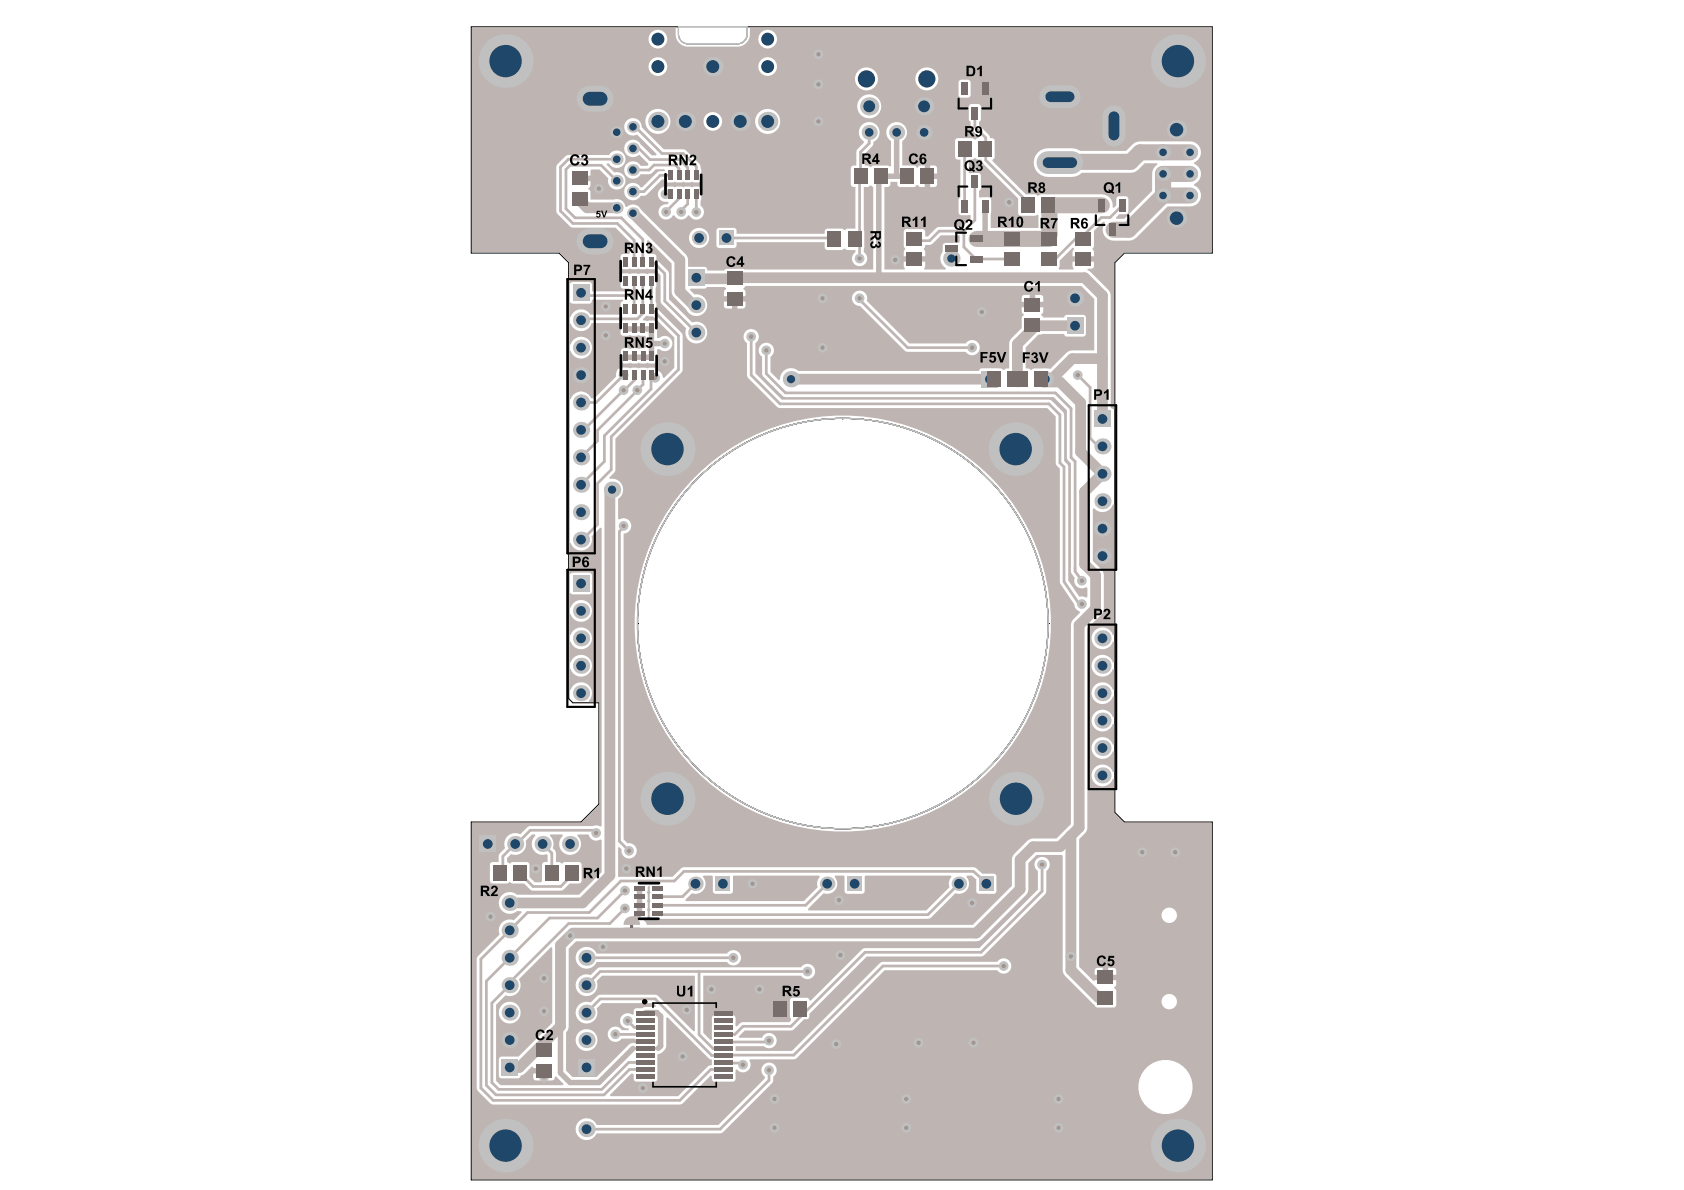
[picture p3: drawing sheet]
<svg xmlns="http://www.w3.org/2000/svg" width="297mm" height="210mm" viewBox="0 0 297 210" stroke-linecap="round" stroke-linejoin="round" font-family="sans-serif">
<g fill="none" stroke="#c0c0c0" stroke-width=".18">
<path d="M119.7 4.7h12.1a3.6 3.6 0 0 1-.2 2.1l-.7 .7-.6 .2h-8.9a1.67 1.67 0 0 1-1.7-1.7z"/>
<circle cx="148.7" cy="110" r="36.2"/>
</g>
<g fill="none" stroke="#000" stroke-width=".19">
<path d="M198.3 44.6h15.5v-39.9h-82a2.75 2.75 0 0 1-.4 2.4l-.5 .4-.6 .2h-9.1l-.6-.2-.5-.4a2.75 2.75 0 0 1-.4-2.4h-36.6v39.9h15.5l1.7 1.7v76.9l.7 .8h4.6v17.9l-3.1 3.1h-19.4v63.1h130.7v-63.1h-15.5l-1.7-1.7v-97l1.7-1.6M148.7 73.9h.1M112.4 110h.1M112.4 110a36.2 36.2 0 0 0 36.2 36.2 36.2 36.2 0 0 0 36.3-36.1M112.4 110a36.2 36.2 0 0 1 36.3-36.2 36.2 36.2 0 0 1 36.2 36.2M112.5 110h.1M184.8 110h.1M184.8 110.1h.1M184.8 110v.1M184.9 110h.1"/>
<circle cx="148.7" cy="110" r="36.2"/>
</g>
<g fill="#a6968d">
<circle cx="117.3" cy="60.6" r=".38"/>
<circle cx="117.3" cy="63.7" r=".38"/>
<circle cx="183.8" cy="152.5" r=".38"/>
<circle cx="190.8" cy="102.4" r=".38"/>
<circle cx="190.1" cy="66.2" r=".38"/>
<circle cx="190.8" cy="106.5" r=".38"/>
<circle cx="157.9" cy="45.8" r=".38"/>
<circle cx="142.4" cy="171.4" r=".38"/>
<circle cx="132.5" cy="59.4" r=".38"/>
<circle cx="135.2" cy="61.8" r=".38"/>
<circle cx="151.6" cy="45.6" r=".38"/>
<circle cx="145.1" cy="61.3" r=".38"/>
<circle cx="173.2" cy="55" r=".38"/>
<circle cx="188.9" cy="168.7" r=".38"/>
<circle cx="144.4" cy="21.4" r=".38"/>
<circle cx="120.4" cy="186.4" r=".38"/>
<circle cx="110.7" cy="180.1" r=".38"/>
<circle cx="108.5" cy="182.4" r=".38"/>
<circle cx="96" cy="190" r=".38"/>
<circle cx="134" cy="174.5" r=".38"/>
<circle cx="125.5" cy="174.5" r=".38"/>
<circle cx="159.9" cy="198.9" r=".38"/>
<circle cx="136.6" cy="198.9" r=".38"/>
<circle cx="136.6" cy="193.9" r=".38"/>
<circle cx="96" cy="172.6" r=".38"/>
<circle cx="86.5" cy="161.7" r=".38"/>
<circle cx="144.4" cy="9.6" r=".38"/>
<circle cx="144.4" cy="14.9" r=".38"/>
<circle cx="207.3" cy="150.3" r=".38"/>
<circle cx="201.5" cy="150.3" r=".38"/>
<circle cx="132.7" cy="155.9" r=".38"/>
<circle cx="171.5" cy="159.3" r=".38"/>
<circle cx="113.4" cy="191.9" r=".38"/>
<circle cx="96" cy="178.4" r=".38"/>
<circle cx="106.4" cy="167" r=".38"/>
<circle cx="159.9" cy="193.9" r=".38"/>
<circle cx="162" cy="183.9" r=".38"/>
<circle cx="171.7" cy="183.9" r=".38"/>
<circle cx="186.7" cy="198.9" r=".38"/>
<circle cx="147.5" cy="184.2" r=".38"/>
<circle cx="105.6" cy="33.3" r=".38"/>
<circle cx="106.8" cy="59.1" r=".38"/>
<circle cx="110" cy="92.8" r=".38"/>
<circle cx="148" cy="158.8" r=".38"/>
<circle cx="186.7" cy="193.9" r=".38"/>
<circle cx="120.2" cy="37.4" r=".38"/>
<circle cx="117.5" cy="37.4" r=".38"/>
<circle cx="117.4" cy="34.3" r=".38"/>
<circle cx="122.8" cy="37.4" r=".38"/>
<circle cx="110" cy="68.8" r=".38"/>
<circle cx="110" cy="66.2" r=".38"/>
<circle cx="106.8" cy="54.1" r=".38"/>
<circle cx="112.4" cy="68.8" r=".38"/>
<circle cx="115.6" cy="66.6" r=".38"/>
<circle cx="178" cy="35.7" r=".38"/>
<circle cx="171.5" cy="61.3" r=".38"/>
<circle cx="151.6" cy="52.6" r=".38"/>
<circle cx="145.1" cy="52.6" r=".38"/>
<circle cx="177" cy="170.4" r=".38"/>
<circle cx="129.4" cy="168.9" r=".38"/>
<circle cx="131.1" cy="187.8" r=".38"/>
<circle cx="110.5" cy="153.2" r=".38"/>
<circle cx="111" cy="150.1" r=".38"/>
<circle cx="135.6" cy="188.8" r=".38"/>
<circle cx="135.6" cy="183.6" r=".38"/>
<circle cx="121.1" cy="178.1" r=".38"/>
<circle cx="148.2" cy="168.5" r=".38"/>
<circle cx="100.6" cy="165" r=".38"/>
<circle cx="110.2" cy="157.1" r=".38"/>
<circle cx="110.2" cy="160.2" r=".38"/>
<circle cx="105.2" cy="146.9" r=".38"/>
<circle cx="100.6" cy="154.2" r=".38"/>
<circle cx="94.5" cy="153.2" r=".38"/>
</g>
<g fill="#beb5b2">
<path d="M110.5 161.9a1.45 1.45 0 0 1 1.6-.1 1.45 1.45 0 0 1 .8 1.3h-1.2v.5h1.2a1.45 1.45 0 0 1-1.5 1.5 1.45 1.45 0 0 1-1.4-1.5h1.2v-.5h-1.2a1.39 1.39 0 0 1 .5-1.2z"/>
<path d="M100.4 53.4l.3-.1 .4 .3h2.8a.54 .54 0 0 0 .5-.7h5.5v.2l-.4 .3v1.9l-.2 .2h-5.2a1.92 1.92 0 0 0-1.8-.9 1.92 1.92 0 0 0-1.6 1.3h-.3z"/>
<path d="M147.3 154.4h1.5l.2 .2v2.6a.49 .49 0 0 0 .5 .5h2.5a.49 .49 0 0 0 .5-.5v-2.6l.2-.2h15l.1 .3a1.71 1.71 0 0 0-.3 1.8l-4.1 4.1h-20.8v-.4l2.7-2.7a1.77 1.77 0 0 0 2.1-.6 1.77 1.77 0 0 0-.2-2.2z"/>
<path d="M117.5 179.5l.3-.1 7.2 7.3 .5 .2 .1 .9-.8 .3-5.2 5.3h-11.9l-.1-.3 3.7-3.7 .5 .1v.8a.49 .49 0 0 0 .5 .5h3.2a.49 .49 0 0 0 .5-.5l-.1-3.5 .1-.8 .1-.1a1.72 1.72 0 0 0 1.4-1.4z"/>
<path d="M89.4 151.4l.8-.8a1.91 1.91 0 0 0 2-.3 1.91 1.91 0 0 0 .5-2l1.1-1.1h.6v.2a1.91 1.91 0 0 0-.3 2.5 1.91 1.91 0 0 0 2.3 .8l.2 .1v1.3h-.5a.49 .49 0 0 0-.5 .4v2.9l-.2 .2h-1.1l-.9-.9v-2.2a.49 .49 0 0 0-.5-.4h-2.6a.5 .5 0 0 1-.9 0z"/>
<path d="M100.4 57.1h.3a1.92 1.92 0 0 0 1.8 1.3 1.92 1.92 0 0 0 1.9-1.4h5l.1 1.7a.49 .49 0 0 0 .5 .5l1.1-.1 1.1 .1 .4-.1 1.2 .1 .1 .2v1.8l-.2 .2-1 .2-.4-.2-1.1 .2-.2-.1a1.56 1.56 0 0 0-1.3 .1l-.2 .3v1.7a.49 .49 0 0 0 .5 .5l1.1-.1 .4 .1 1.1-.1 .5 .1 1-.1 .3 .1a1.56 1.56 0 0 0 1.3-.1l.1-.4 .1-2h.4a1.35 1.35 0 0 0 1.9-.1 1.35 1.35 0 0 0 0-1.8 1.35 1.35 0 0 0-1.9-.1h-.4l-.1-2.6a.49 .49 0 0 0-.5-.5l-1.2 .2-.6-.2-.1-.2 .7-.6 1.1 .1 3.7 3.7v5.4l-1.8 1.8-.2-.1a1.32 1.32 0 0 0-1.1-1.3 .49 .49 0 0 0-.5-.4l-1.1 .1-.4-.1-1.1 .1-1.2-.1-.3 .1a2.09 2.09 0 0 0-2.4 .4l-.1 1-3.9 3.9h-.5a1.89 1.89 0 0 0-1.9-1.3 1.89 1.89 0 0 0-1.7 1.4h-.3v-8.5h.3a1.93 1.93 0 0 0 2.9 1 1.93 1.93 0 0 0 0-3.1 1.93 1.93 0 0 0-2.9 .9h-.3z"/>
<path d="M170.9 28.1h.7l.2-.2 .7 .2h.6l.3 .7 6.2 6.2v2.6a.49 .49 0 0 0 .5 .5h2.4l.4-.2h.3v2.3h-8.4v-4.9a.49 .49 0 0 0-.5-.5l-1.4 .1-.2-.1v-1.2l.3-.4v-2.2a.49 .49 0 0 0-.5-.5l-1.4 .1-.2-.1z"/>
<path d="M124.1 154.4h1.5l.1 .2v2.6a.49 .49 0 0 0 .5 .5h2.6a.49 .49 0 0 0 .5-.5v-2.6l.1-.2h15.1l.1 .3a1.71 1.71 0 0 0-.4 1.8l-2.4 2.4h-20.8l-.1-.2 1.2-1.2a1.77 1.77 0 0 0 2.1-.6 1.77 1.77 0 0 0-.2-2.2z"/>
<path d="M91.5 172.7a1.91 1.91 0 0 1-.1 2.3 1.91 1.91 0 0 1-2.2 .5l-1.7 1.7v13.4l.8 .8h11l.1-.2-1.3-1.3h-.2v.2a.49 .49 0 0 1-.5 .5h-1v-1.7h-.4v-.5h-1.9v-.2l-.3-.1-1.2 1.2-.8 .4a.49 .49 0 0 1-.5 .5h-2.8a.49 .49 0 0 1-.5-.5v-2.8a.49 .49 0 0 1 .5-.5h3l5.9-6v-13.2l-.2-.1zM88 178.6a1.93 1.93 0 0 1 3.8 0 1.93 1.93 0 0 1-3.8 0zM94.1 189.4h1.4v1.2h-1a.49 .49 0 0 1-.4-.5z"/>
<path d="M100.4 95.8v5.4h.3l.4-.2h2.8a.49 .49 0 0 1 .5 .5v3l-.5 .3h-2.8l-.4-.2-.3 .1v2.4l.3 .1a1.93 1.93 0 0 1 2.9-1 1.93 1.93 0 0 1 0 3.1 1.93 1.93 0 0 1-2.9-1l-.3 .1v3.6h.3l.1-.4a1.93 1.93 0 0 1 3-.4 1.93 1.93 0 0 1-.3 3 1.93 1.93 0 0 1-2.8-1h-.3v3.6l.3 .1 .1-.4a1.93 1.93 0 0 1 3-.5 1.93 1.93 0 0 1-.3 3.1 1.93 1.93 0 0 1-2.8-1.1l-.3 .1v3.5l.3 .1 .1-.4a1.97 1.97 0 0 1 2.9-.5 1.97 1.97 0 0 1 .2 2.9v.2h1.7l.1 .1v17.9l-3.2 3.2h-19.3v62.9h130.5v-62.9h-15.4l-1.8-1.8v-5.9h-.2a1.93 1.93 0 0 1-3 .9 1.93 1.93 0 0 1 0-3.1 1.93 1.93 0 0 1 3 1h.2v-3.6l-.2-.1-.2 .4a1.93 1.93 0 0 1-3 .4 1.93 1.93 0 0 1 .3-3 1.93 1.93 0 0 1 2.9 1.1l.2-.1v-3.6h-.2l-.2 .4a1.93 1.93 0 0 1-3 .4 1.93 1.93 0 0 1 .3-3 1.93 1.93 0 0 1 2.9 1h.2v-3.6l-.2-.1-.2 .4a1.93 1.93 0 0 1-3 .5 1.93 1.93 0 0 1 .3-3.1 1.93 1.93 0 0 1 2.9 1.1l.2-.1v-3.5l-.2-.1-.2 .4a1.93 1.93 0 0 1-3 .4 1.93 1.93 0 0 1 .3-3 1.93 1.93 0 0 1 2.9 1.1l.2-.1v-3.6h-.2l-.2 .4a1.93 1.93 0 0 1-3 .4 1.93 1.93 0 0 1 .3-3 1.93 1.93 0 0 1 2.9 1h.2v-23h-.2l-.2 .4a1.91 1.91 0 0 1-3.1 .3h-.2v9.2l1.5 1.5 .4 .7v6.3l-.2 .7-.2 .3-2.5 2.5v35.1a2.64 2.64 0 0 1-1.5 2v22.5l2.6 2.5 .2-.1h3.8v.9l-.4 .3v.2l.3 .2 .1 .3v2.4a.49 .49 0 0 1-.5 .5h-2.8l-.4-.1-.1-.3-5.5-5.5-.2-.7v-20.2l-.2-.1h-4.4l-1.4 1.4v4.7l-.2 .7-8 8-.6 .4h-71l-1.3 1.3v13.7l-.2 .8-.3 .3v6.7l1.2 1.2h4.2l6.1-6h4.2v-.6h-3.2l-.4-.2h-2.3l-.1 .2a1.35 1.35 0 0 1-2-.1 1.35 1.35 0 0 1 .2-2 1.35 1.35 0 0 1 2 .4h1.1l.1-.2a1.37 1.37 0 0 1-1.5-1.7 1.37 1.37 0 0 1 2.1-.8l.3-.1v-.6a.49 .49 0 0 1 .5-.5h1l.6-.2h1.7l.1-.2-.4-.5h-9.1l-1 1a1.92 1.92 0 0 1-1.5 2.6 1.92 1.92 0 0 1-2.1-2.1 1.92 1.92 0 0 1 2.6-1.6l1.2-1.1 .5-.2h9.9l6.5 6.4 .3-.1v-9.7h-16.4l-1 1 .1 .2a1.92 1.92 0 0 1-1.7 2.4 1.92 1.92 0 0 1-2-2.2 1.92 1.92 0 0 1 2.6-1.5l1.2-1.2 .5-.2h35.4a1.35 1.35 0 0 1 2-.3 1.35 1.35 0 0 1 0 2.1 1.35 1.35 0 0 1-2-.3h-17.3v10.1l1.3 1.3 .3-.1v-.3v-2.5a1.63 1.63 0 0 1 .1-1.4l.4-.1h3.3l.3 .5v1.4l.3 .1 .5-.6 .6-.2h8.1l.4-.3-.3-.7v-2.8a.49 .49 0 0 1 .5-.5h2.5l.7 .5 9.3-9.2 20.4-.1 10.4-10.3v-3.3a1.35 1.35 0 0 1-.3-2 1.35 1.35 0 0 1 2 0 1.35 1.35 0 0 1-.2 2v3.6l-.3 .5-11 11h-20.4l-10.1 10.1-.2 .8-.8 .2-2 1.9-8.4 .1-1.1 1 .1 .3h4l.1-.2a1.35 1.35 0 0 1 1.9-.5 1.35 1.35 0 0 1 .3 2 1.35 1.35 0 0 1-2 .1h-5v.8l10 .1 15.8-15.7h20.4a1.35 1.35 0 0 1 2-.3 1.35 1.35 0 0 1 0 2 1.35 1.35 0 0 1-2-.3h-19.9l-15.7 15.7-8 .1-.1 .2a1.34 1.34 0 0 1-.4 1.8 1.34 1.34 0 0 1-1.8-.3l-.3 .1v1.6l-.3 .5h-3.3a.49 .49 0 0 1-.5-.5v-.5l-.3-.1-4.9 4.9-.5 .2h-32.9l-.5-.2-2.2-2.2-.2-.5v-22.7l.2-.5 3.8-3.9-.1-.2a1.92 1.92 0 0 1 .6-1.9 1.92 1.92 0 0 1 2-.4l1.4-1.4-.1-.2h-.7l-.3 .2a1.92 1.92 0 0 1-2.9-1.8 1.92 1.92 0 0 1 3.2-1.3h10.9l4-4v-5.6l-.2-.1a1.34 1.34 0 0 1-2.1-.9h-1.9l-.1 .2a1.92 1.92 0 0 1 .1 2.8 1.92 1.92 0 0 1-2.7 0 1.92 1.92 0 0 1 .1-2.8l-.1-.2h-2.1l-.1 .2 .1 .1a1.88 1.88 0 0 1 .4 2.1l.5 .6 .1 1.9h.6l.3 .2 .6-.2h2.5l.4 .1 .1 .3v2.8a.49 .49 0 0 1-.5 .5h-1.6l-1.1 1.1-.5 .2h-4.9l-.5-.2-1.1-1.1h-2l-.4-.2-.6 .2h-2.7l-.3-.5v-2.8a.49 .49 0 0 1 .5-.4h1.1v-1.3l1.1-1.2-.1-.2a1.92 1.92 0 0 1 .7-2 1.92 1.92 0 0 1 2.1-.2l1.2-1.3 .5-.2h11.1a1.28 1.28 0 0 1 1.3 .1l.2-.1v-52.5l-.2-.1-1.5 1.6a1.93 1.93 0 0 1-1.4 2.3 1.93 1.93 0 0 1-2.3-1.2zM204.9 161.4a1.36 1.36 0 0 1 2.7 0 1.36 1.36 0 0 1-2.7 0zM102.1 167.6a1.91 1.91 0 0 1 3.1 .6h23a1.35 1.35 0 0 1 2-.3 1.35 1.35 0 0 1 0 2.1 1.35 1.35 0 0 1-2-.3h-23a1.92 1.92 0 0 1-2.8 .8 1.92 1.92 0 0 1-.3-2.9zM193.2 170.9l.4-.2h.9v1.2h-1.4v-.7zM195.5 170.7h.9a.49 .49 0 0 1 .5 .5v.7h-1.4zM204.9 176.7a1.36 1.36 0 0 1 2.7 0 1.36 1.36 0 0 1-2.7 0zM101.5 183.5a1.95 1.95 0 0 1 3.9 0 1.95 1.95 0 0 1-3.9 0zM200.8 191.7a4.8 4.8 0 0 1 9.6 0 4.8 4.8 0 0 1-9.6 0zM102.1 197.8a1.91 1.91 0 0 1 3.1 .6h21.5l8.2-8.2v-.3a1.35 1.35 0 0 1-.3-2 1.35 1.35 0 0 1 2.1 0 1.35 1.35 0 0 1-.3 2v.6l-.2 .6-8.9 8.8h-22.1a1.92 1.92 0 0 1-2.8 .9 1.92 1.92 0 0 1-.3-3z"/>
<path d="M83.2 4.8v39.7h15.4l1.8 1.8v3.6l.3 .1 .4-.3 3 .1 .3 .4v1.2h6.7v-.4l-.2-.1a1.54 1.54 0 0 1-1.3-.1l-.1-.4v-1.7l.1-.3 .4-.2 1.1 .1 .4-.1 1.1 .1h.2a1.56 1.56 0 0 1 1.3 .1l.2-.1a1.56 1.56 0 0 1 1.3 .1l.2 .3v1.7l-.2 .4v2.5l.2 .3v.7l4.6 4.6v6.6l-11.8 11.8v5.5l-.3 .6-.8 .8 .1 .3 .4-.1a1.94 1.94 0 0 1 1.8 1.4 1.94 1.94 0 0 1-.8 2.2v3.5l.3 .1a1.35 1.35 0 0 1 2 .8 1.35 1.35 0 0 1-1.3 1.7v54l.7 .7a1.35 1.35 0 0 1 1.6 1.2 1.35 1.35 0 0 1-1.4 1.4 1.35 1.35 0 0 1-1.3-1.6l-.4-.4-.2 .1v5.1l.2 .1h9.4l1.5-1.5 .5-.2h51.1l.5 .2 1.1 .9h2l.3 .1 .2 .4v2.6a.49 .49 0 0 1-.5 .5l-2.8-.1-.3-.4v-2.1l-.8-.7h-.9v.3l.2 .3a1.77 1.77 0 0 1-.2 2 1.77 1.77 0 0 1-2 .5l-4.3 4.4-.5 .2h-48.6a.49 .49 0 0 1-.5-.5v-.8l.1-.4a1.56 1.56 0 0 1-.1-1.3l.1-.2-.1-.2a1.56 1.56 0 0 1 .1-1.3l-.1-.4v-.7l-.1-.1-.2 .2v.6l-.2 .4 .2 .4-.2 1.1 .2 1.2-.2 .4a1.55 1.55 0 0 1 .1 1.3l-.3 .2-.3 .1-.1 .2 .4 .4 .2 .4h57.5l6.9-6.8v-4.7l.2-.7 .2-.3 2.3-2.3 .7-.3 4.5-.1 2.5-2.5v-35.1l.2-.8 1.4-1.4-.1-.3-.2-.1a1.34 1.34 0 0 1-.7-1.1l-2.5-3.8-.1-20.1-.5-.5-.2-.6v-8.1l-1.5-1.5-47.4-.1-5.5-5.5v-5.9a1.35 1.35 0 0 1-.3-2 1.35 1.35 0 0 1 2 0 1.35 1.35 0 0 1-.3 2v5.4l4.7 4.6h47.1l.5 .2 2 1.9 .2 .6v8.1l.5 .5 .2 .6v20l2 2.9 .4-.1 .8 .2 .2-.1v-1.6l-.2-.1a1.34 1.34 0 0 1-1.6-.1 1.34 1.34 0 0 1-.4-1.5l-.6-.8-.1-.5v-19l-.5-.5-.2-.5v-8.3l-2.4-2.4h-47.2l-.6-.2-3.5-3.6-.1-3.3a1.35 1.35 0 0 1-.2-2 1.35 1.35 0 0 1 2 0 1.35 1.35 0 0 1-.3 2v2.7l1.5 1.5 .2-.2a1.94 1.94 0 0 1 1.1-1.8 1.94 1.94 0 0 1 2.1 .3h31.9l.1-.3 .4-.1h3.3l.6 .2 .3-.2h.6v-4.3l.2-.7 2-2.1v-1.8l.2-.3 .2-.2v-.2l-.3-.3-.1-.9h3.8v.9l-.3 .3v.2l.3 .4h3.7l.1-.3 .4-.2h2.9a.49 .49 0 0 1 .4 .5v2.9l-.1 .3-.3 .2h-2.9a.49 .49 0 0 1-.5-.5h-3.9l-.6 .1-2.3 2.3v3.7h.6l.3 .2 .6-.2h1.9l.9 .1 3.2-3.1 .7-.2h3.9v-9.1l-2.3-2.3h-59.2l-.4 .4v.2l.4 .3v.9h-3.8v-.9l.4-.3v-.2l-.3-.2h-3.1l-.4 .3h-2.5l-.1 .2 .8 .8a1.92 1.92 0 0 1 2.2 1.4 1.92 1.92 0 0 1-1.2 2.3 1.92 1.92 0 0 1-2.4-1l-2.2-2.2-.4-.6v-5.3l-4.1-4.1-.3 .1v2.2l.3 .1a1.54 1.54 0 0 1 1.2 .1l.2 .9 2.1 2.2 .1 4.8 4.1 4.1 .2-.1a1.92 1.92 0 0 1 2.5 1.8 1.92 1.92 0 0 1-2.3 2 1.92 1.92 0 0 1-1.4-2.7l-4.5-4.5-.1-4.8-1.1-1.1h-.9l-.4-.1-1.1 .1-.4-.1-1.1 .1-.4-.2a1.56 1.56 0 0 1-1.3 .2l-.3-.5v-1.7a.49 .49 0 0 1 .5-.5h.9l.2-.1v-2l-2.5-2.5-7.8-.1-2.5-2.4-.2-.5v-7.7l.2-.5 1.4-1.4 .6-.3h7.1a1.54 1.54 0 0 1 2.4-.4 1.54 1.54 0 0 1 0 2.4 1.54 1.54 0 0 1-2.4-.5h-.3l-.1 .2 1.4 1.4a1.54 1.54 0 0 1 1.9 1.4 1.54 1.54 0 0 1-1.7 1.6 1.54 1.54 0 0 1-1.3-1.9l-1.6-1.6h-1.4l-.2 .2 .1 .9h-2v1h2l-.1 .9-.3 .2v.3l.3 .3 .1 1.5h4.1a1.51 1.51 0 0 1 2 1.2l.3 .1 .3-.2a1.53 1.53 0 0 1 2.1 .6l7.9 8 .4 .6 .1 1.6h3l.3 .3v.3h3l.5-.3h2.8l.3 .1h22.7v-14.5a.49 .49 0 0 0-.8-.1l-.8 .1v7.5l.1 .3-.1 3.7 .2 .1a1.35 1.35 0 0 1-.1 2 1.35 1.35 0 0 1-1.9-.2 1.35 1.35 0 0 1 .3-1.9v-.4h-1.4l-.4-.2-.7 .2h-2.4a.49 .49 0 0 1-.5-.5v-.9h-15.6v.7l-.3 .3-2.7 .1a.49 .49 0 0 1-.5-.5v-2.6l.1-.4 .4-.1h2.5a.49 .49 0 0 1 .5 .5v.5h15.6v-.6l.5-.3h2.4l.5 .3 .6-.3h1.4v-7.3h-.3a.49 .49 0 0 1-.5-.5v-3l.3-.3h.6l.1-2.7 1.3-1.3-.1-.3-.3-.3a1.83 1.83 0 0 1 .2-2.7 1.83 1.83 0 0 1 2.7 .5 1.83 1.83 0 0 1-.8 2.6l-.1 .6-.2 .2-1.3 1.3v2.1h.7l.3 .2 .6-.2h2.5l.3 .2 .3-.1v-4.4l-.3-.3a1.83 1.83 0 0 1 0-2.6 1.83 1.83 0 0 1 2.7 .2 1.83 1.83 0 0 1-.5 2.7v4.3h2.1l.3 .1 .2 .3h.2l.3-.4h.9v3.8h-.9l-.3-.4h-.2l-.2 .2-.3 .2h-2.4l-.5-.3v-.6h-1.2v.4a.49 .49 0 0 1-.5 .5h-.6v14.5h3.5l.1-.2-.2-.4v-.7h3.8v.7l-.2 .4 .1 .2h3.7v-.2a1.93 1.93 0 0 1-.5-2.9v-1.1l.1-.3 .4-.2 2.2 .1 .3-.2v-1.2h-3.3l-1.7 1.6-1.1 .1v.4l-.2 .2 .2 .7v.7h-3.8v-.9l.3-.3-.3-.6v-2.5a.49 .49 0 0 1 .5-.5l3 .1 .3 .2v1h.5l1.7-1.6 4.3-.1 1.5-1.5v-.5l-.2-.1-1.4 .1-.5-.3v-2.4l.3-.5v-6.7h-.4a.49 .49 0 0 1-.5-.4v-2.8l.1-.4 .4-.1h2.4l.7 .2 .5-.2 .1-.3-1.4-1.4-.1-1.2-.3-.5v-2.2a.49 .49 0 0 1 .5-.5h1.1l.5 .3v2.4l-.3 .5v.6l1.7 1.7 .2 .6h.4a.49 .49 0 0 1 .4 .5v2.8l-.4 .7 5.9 5.9h1.6l.7 .2 .4-.2h10.7a1.91 1.91 0 0 1 1.9 2.3l.3 .1 .4-.5v-1.1l.1-.3 .4-.2h1.1a.49 .49 0 0 1 .5 .5v2.4l-.5 .3h-1.1l-.6 .6 .1 .2h1.4l4.9-4.9 .1-3.5 .2-.5 .6-.7v-.1l-2.2-.1a3.2 3.2 0 0 1-2.5 1.7h-8.6l-1.1 .6-.6 .1-4.9-.1a2.53 2.53 0 0 1-1.8-2.7 2.53 2.53 0 0 1 2.5-2.3h4.2l.6 .1 .8 .4h8.1l1.1-1.1 .9-.5 9.3-.1a1.92 1.92 0 0 1 1.9 1.6 1.92 1.92 0 0 1-1.2 2.1v.3l.3 .1a1.91 1.91 0 0 1 .9 1.8 1.91 1.91 0 0 1-1.2 1.7v.2l.3 .1a1.93 1.93 0 0 1 .9 2.2 1.93 1.93 0 0 1-1.9 1.4h-4l-5.8 5.8-1 .3h-2.7a1.91 1.91 0 0 1-1.7-1.1 1.91 1.91 0 0 1 .2-2l-.1-.3h-.2l-1.7 1.7 .1 2.6-.3 .6 .2 .3 .1 .9h-3.8v-.9l.2-.3v-.2l-.2-.1-2.3 2.3v.9l-.2 .4 .1 .2h2.5l.1-.2-.2-.4v-.7h3.8v.7l-.2 .4-.3 .1h-.6l-.1 .2 .5 .4 3.2 3.1 .4 .7v20.2l.4 .2 .2-.1 .1-25.8 1.7-1.8h15.4v-39.7h-81.4v1.5a2.17 2.17 0 0 1-2.2 1.9h-8.9a2.18 2.18 0 0 1-2-2v-1.4zM114.4 6.9a1.65 1.65 0 0 1 3.3 0 1.65 1.65 0 0 1-3.3 0zM133.8 6.9a1.65 1.65 0 0 1 3.3 0 1.65 1.65 0 0 1-3.3 0zM150.8 13.9a2.05 2.05 0 0 1 4.1 0 2.05 2.05 0 0 1-4.1 0zM161.5 13.9a2.03 2.03 0 0 1 4 0 2.03 2.03 0 0 1-4 0zM114.4 11.7a1.65 1.65 0 0 1 3.3 0 1.65 1.65 0 0 1-3.3 0zM133.8 11.7a1.65 1.65 0 0 1 3.3 0 1.65 1.65 0 0 1-3.3 0zM169.2 14.2l.4-.1h1.1a.49 .49 0 0 1 .5 .5v2.1a.49 .49 0 0 1-.5 .5h-1.1a.49 .49 0 0 1-.5-.5v-2.1zM151.2 18.8a2.12 2.12 0 0 1 4.2 0 2.12 2.12 0 0 1-4.2 0zM124.1 21.4a1.65 1.65 0 0 1 3.3 0 1.65 1.65 0 0 1-3.3 0zM113.8 21.4a2.25 2.25 0 0 1 4.5 0 2.25 2.25 0 0 1-4.5 0zM133.2 21.4a2.22 2.22 0 0 1 4.4 0 2.22 2.22 0 0 1-4.4 0zM110.6 21.3a1.54 1.54 0 0 1 1.7-.3 1.54 1.54 0 0 1 .9 1.4l3.9 3.9h3.4l.5 .3 2.5 2.5 .2 .9v1.7a.49 .49 0 0 1-.5 .5l-1.1-.1-.4 .1-1.2-.1-.3 .1-1.2-.1h-.2a1.56 1.56 0 0 1-1.3-.1l-.1-.3h-.6l-2.7 2.6-.5 .2h-.6a1.54 1.54 0 0 1-2.3 .5 1.54 1.54 0 0 1 0-2.4 1.54 1.54 0 0 1 2.3 .5h.3l2.6-2.7 .3-.2h1.1v-.1l-.2-.2h-1.4l-.9 .8h-1.8a1.54 1.54 0 0 1-2.3 .5 1.54 1.54 0 0 1 0-2.4 1.54 1.54 0 0 1 2.3 .4h1.2l.2-.1-.1-.3-1.6-1.5a1.54 1.54 0 0 1-2.3-.1 1.54 1.54 0 0 1 .4-2.3 1.54 1.54 0 0 1 2.2 .6l2 1.9h.7l.1-.2-3.4-3.5a1.54 1.54 0 0 1-2-.4 1.54 1.54 0 0 1 .2-2zM164.1 29.2h.7a.49 .49 0 0 1 .5 .5v.9h-1.2zM116.4 33.3a2.96 2.96 0 0 1 2.4-.4l.2 .2a1.56 1.56 0 0 1 1.3-.2l.2 .1 .2-.1a1.56 1.56 0 0 1 1.3 .2h.1a1.56 1.56 0 0 1 1.3-.2l.3 .5-.1 2.9a1.35 1.35 0 0 1 .1 2.1 1.35 1.35 0 0 1-2.1-.4h-.2a1.34 1.34 0 0 1-1.2 .7 1.34 1.34 0 0 1-1.2-.7h-.3a1.35 1.35 0 0 1-1.7 .6 1.35 1.35 0 0 1-.8-1.6 1.35 1.35 0 0 1 1.5-.9l.2-.3-.1-.2a1.39 1.39 0 0 1-1.5-.6 1.39 1.39 0 0 1 .1-1.7zM164.1 31.6h1.2v.9a.49 .49 0 0 1-.5 .5h-.7zM121.5 42a1.8 1.8 0 0 1 3.6 0 1.8 1.8 0 0 1-3.6 0zM180.4 52.2l.3-.2h.9v1.2h-1.4v-.7zM182.6 52h.9a.49 .49 0 0 1 .5 .5v.7h-1.4zM150.7 51.7a1.35 1.35 0 0 1 1.6-.2 1.35 1.35 0 0 1 .6 1.6l7.5 7.5h9.9a1.35 1.35 0 0 1 2.1-.3 1.35 1.35 0 0 1 0 2 1.35 1.35 0 0 1-2.1-.2l-10.5-.1-8.1-8a1.35 1.35 0 0 1-1.3-.8 1.35 1.35 0 0 1 .3-1.5zM127.7 53.2h1.4v1.2h-.9a.49 .49 0 0 1-.5-.5zM130.1 53.2h1.4v.7a.49 .49 0 0 1-.5 .5h-.9zM112 110a36.7 36.7 0 0 1 73.4 0 36.7 36.7 0 0 1-73.4 0z"/>
</g>
<g fill="none" stroke="#c0c0c0" stroke-width=".18">
<path d="M119.7 4.7h12.1a3.6 3.6 0 0 1-.2 2.1l-.7 .7-.6 .2h-8.9a1.67 1.67 0 0 1-1.7-1.7z"/>
<circle cx="148.7" cy="110" r="36.2"/>
</g>
<g fill="none" stroke="#beb5b2" stroke-width=".48">
<path d="M172 19.3v3.1l1.9 1.9v4l7.4 7.4v.5h.3v.7M108.8 28.1h-8.5l-1.4 1.4v7.7l2.2 2.2h7.8l3 3v4.1M108.8 31.9l-2.8-2.7h-5.4l-.8 .7v6.9l1.6 1.6h8.2l3.8 3.8v4.3M111.6 30h2.9l.9-.9h3.8l.6 .6v1.2M111.6 26.2h1.1l2 1.9h5.2l1.4 1.5v1.3M111.6 22.4h.5l4.7 4.7h3.7l2.3 2.3v1.5M116 21.4v.7M118.2 34.2h-1.4l.6 .1M118.2 30.9h-1.7l-2.9 2.9h-2M119.8 34.2v.8l-2.1 2.1v.3M121.3 34.2v1.8l-1.1 1.1v.3M122.8 34.3v3.1"/>
<path d="M153.3 23.4v1.9l-1.5 1.5v4.3l-.3 .2 .1 14.3M170.7 26.3v.9l-.6 .5v8.7M172 32.1v6.7l-2 2M185.1 36.2h.1M198 36.2l-2.2 2.2h-1.5l-3.2 3.2v.5h-1.4l-3.5 3.6h-1.2M102.5 51.6l.5 .5h8.9M111.9 49.7v5.1M113.4 49.7v5.6l-1 .9h-9.7l-.2 .3M114.9 49.7v4.8l4.8 4.7v6l-11.9 11.8v5.8l-2.4 2.5v7.2l-2.7 2.7h-.2M114.9 46.5h.6l1.8 1.8v4.8l5.5 5.6M128.1 42h18.8l.3 .2M132.5 59.4v6.8l5.1 5h47.4l2 2v8.4l.7 .8v20.2l2.6 3.8 .5 .1"/>
<path d="M151.6 52.6v.3l8.5 8.4h11.4M170 40.8v2.8l2.2 2.1h6.2M170 40.8h-4.3l-1.7 1.7h-2.4l-.3-.4M109.5 65.7h.1M110 66.2l-4.8 4.8h-2.7v-1.2M110 68.8l-7 7h-.5M111.9 66.1v.9l-1.9 2v-.4M112.4 68.8l-7 7.1v1.9l-2.9 2.9v-.5M112.4 68.8h.5M113.4 66.3v1.5l-1 1M114.9 65.8v.5h.9l.3 .4M115.6 66.3l-.8 .8v1.5l-8.2 8.3v4.5l-4.1 4.1"/>
<path d="M135.2 61.8v4.1l3.4 3.4h47.6l2.7 2.8v8.6l.7 .7v18.8M190.1 66.2l2.2 2.1v9l1.4 1.4h.8M102.5 84.5v.5M110.2 92.8l-.9 .9v54.7l1.4 1.4v.3M189.6 100.2v.5l1.2 1.7M189.6 100.2h.1M193.7 117.4h.8M90.9 148.9l-2.2 2.1v2.5l.4 .4M92.6 153.9v1.1l1.4 1.4h4.9l1.7-1.7M95.7 148.9l1.6 1.6v3.4M105.2 146.9l-.5-.4h-11.2l-2.6 2.6M110.2 157.1l-4.8 4.8h-8.5l-11.1 11.2v18.3l1.7 1.7h19l4.5-4.5h3.1"/>
<path d="M122.7 155.9l-2.3 2.3h-4.4M127.5 155.7v.2M145.9 155.9l-3.8 3.8h-26.1M169.1 155.9l-5.4 5.4h-47.5l-.2-.1M174 155.7l-2.3-2h-51.1l-1.7 1.7h-9.4l-5.6 5.6h-10.8l-8.3 8.2v22.7l2.2 2.2h32.9l5.5-5.5h2.5M184.1 152.3l-.3 .2v4.7l-10.8 10.8h-20.4l-13.1 13h-8.4l-1.5 1.5h-1.9M103.5 178.6l2.4-2.4h9.7l9.9 10h2.4M103.5 168.9l.4 .5 .5-.5h25M110.2 160.2l-2.6 2.7h-7.3l-10.4 10.4v.5l-3.1 3.1v14l1.2 1.3h18.1l4.8-4.8h3.2M123.3 171.4v11.1l2.5 2.4h2.1M142.4 171.4h-36.5l-2.4 2.4M177 170.4h-21.3l-15.7 15.7h-12.1"/>
<path d="M108.5 182.4l5.4 .1M110.7 180.1l1.2 1.1h2M116.1 184.9h-4.4M127.7 183.7l.1 .1h7.8M127.9 187.4l.1 .1h3.2M135.6 188.8v1.7l-8.6 8.7h-23.5"/>
</g>
<g fill="none" stroke="#beb5b2" stroke-width=".96">
<path d="M158.2 23.4v7.7M160 31.1h-4.7l-.3 .3v17.3l.3 .3M173.8 36.4v5.7M110.6 58h4.3v4.7l-.3 .3h-4M129.7 49l-.1 .1M163.5 57.7l-.3 .2M178.4 42.1h.1M181.4 57.1l.8 .8M185 41.5v.6M114.9 60.6h2.4M175.1 66.4l-.5 .5M100.6 154.2v.5"/>
<path d="M112.8 157.1v4.1l-1 1h-.6M113.9 178.6h2l.6 .7v5.2l-.4 .4M193.8 176h1.2M98.9 181v8.3l1.7 1.6h5l6.1-6"/>
</g>
<path d="M102.1 35.2l1.5 1.5h5.2M111.6 37.6l8.3 8.3v5.5l2.4 2.4h.5M122.8 49.2h6.8M129.7 49h61.6l3.2 3.1v21.8M182 57.5h7.6M182.2 57.9l-2.7 2.8v6.2l-.4-.3M139.5 66.9h35.8M184.5 66.9l-.5 .5h3l3.6 3.6v8.7l3.9 3.9-3.2 3.1v12.8l2 2v5.9l-3 2.9v35.7l-3.3 3.4h-4.8l-2.3 2.2v5.3l-7.7 7.7h-71.2M194.5 63.3h-5.4l-3.6 3.6h-1.2v.2M107.6 86.5v67.9l-4.9 4.9h-12.8M188.9 147.4v23.7l4.9 4.9M100.6 165l-1.7 1.7v14.3l-7.3 7.3h-1.7" fill="none" stroke="#beb5b2" stroke-width="1.9"/>
<path d="M185.1 36.9l-.1 4.6M185.1 36.2h9.2M205.1 34.5h4.8M205.1 34.5l-6 6h-2.7M209.9 30.7h-4.8v3.8M209.9 26.9h-8.8l-1.7 1.6h-13.2M185 42.1h-12.7" fill="none" stroke="#beb5b2" stroke-width="2.8"/>
<circle cx="117.3" cy="60.6" r=".86" fill="#c0c0c0"/>
<circle cx="117.3" cy="60.6" r=".38" fill="#a6968d"/>
<circle cx="117.3" cy="63.7" r=".86" fill="#c0c0c0"/>
<circle cx="117.3" cy="63.7" r=".38" fill="#a6968d"/>
<circle cx="183.8" cy="152.5" r=".86" fill="#c0c0c0"/>
<circle cx="183.8" cy="152.5" r=".38" fill="#a6968d"/>
<circle cx="190.8" cy="102.4" r=".86" fill="#c0c0c0"/>
<circle cx="190.8" cy="102.4" r=".38" fill="#a6968d"/>
<circle cx="190.1" cy="66.2" r=".86" fill="#c0c0c0"/>
<circle cx="190.1" cy="66.2" r=".38" fill="#a6968d"/>
<circle cx="190.8" cy="106.5" r=".86" fill="#c0c0c0"/>
<circle cx="190.8" cy="106.5" r=".38" fill="#a6968d"/>
<circle cx="157.9" cy="45.8" r=".86" fill="#c0c0c0"/>
<circle cx="157.9" cy="45.8" r=".38" fill="#a6968d"/>
<circle cx="142.4" cy="171.4" r=".86" fill="#c0c0c0"/>
<circle cx="142.4" cy="171.4" r=".38" fill="#a6968d"/>
<circle cx="132.5" cy="59.4" r=".86" fill="#c0c0c0"/>
<circle cx="132.5" cy="59.4" r=".38" fill="#a6968d"/>
<circle cx="135.2" cy="61.8" r=".86" fill="#c0c0c0"/>
<circle cx="135.2" cy="61.8" r=".38" fill="#a6968d"/>
<circle cx="151.6" cy="45.6" r=".86" fill="#c0c0c0"/>
<circle cx="151.6" cy="45.6" r=".38" fill="#a6968d"/>
<circle cx="145.1" cy="61.3" r=".86" fill="#c0c0c0"/>
<circle cx="145.1" cy="61.3" r=".38" fill="#a6968d"/>
<circle cx="173.2" cy="55" r=".86" fill="#c0c0c0"/>
<circle cx="173.2" cy="55" r=".38" fill="#a6968d"/>
<circle cx="188.9" cy="168.7" r=".86" fill="#c0c0c0"/>
<circle cx="188.9" cy="168.7" r=".38" fill="#a6968d"/>
<circle cx="144.4" cy="21.4" r=".86" fill="#c0c0c0"/>
<circle cx="144.4" cy="21.4" r=".38" fill="#a6968d"/>
<circle cx="120.4" cy="186.4" r=".86" fill="#c0c0c0"/>
<circle cx="120.4" cy="186.4" r=".38" fill="#a6968d"/>
<circle cx="110.7" cy="180.1" r=".86" fill="#c0c0c0"/>
<circle cx="110.7" cy="180.1" r=".38" fill="#a6968d"/>
<circle cx="108.5" cy="182.4" r=".86" fill="#c0c0c0"/>
<circle cx="108.5" cy="182.4" r=".38" fill="#a6968d"/>
<circle cx="96" cy="190" r=".86" fill="#c0c0c0"/>
<circle cx="96" cy="190" r=".38" fill="#a6968d"/>
<circle cx="134" cy="174.5" r=".86" fill="#c0c0c0"/>
<circle cx="134" cy="174.5" r=".38" fill="#a6968d"/>
<circle cx="125.5" cy="174.5" r=".86" fill="#c0c0c0"/>
<circle cx="125.5" cy="174.5" r=".38" fill="#a6968d"/>
<circle cx="159.9" cy="198.9" r=".86" fill="#c0c0c0"/>
<circle cx="159.9" cy="198.9" r=".38" fill="#a6968d"/>
<circle cx="136.6" cy="198.9" r=".86" fill="#c0c0c0"/>
<circle cx="136.6" cy="198.9" r=".38" fill="#a6968d"/>
<circle cx="136.6" cy="193.9" r=".86" fill="#c0c0c0"/>
<circle cx="136.6" cy="193.9" r=".38" fill="#a6968d"/>
<circle cx="96" cy="172.6" r=".86" fill="#c0c0c0"/>
<circle cx="96" cy="172.6" r=".38" fill="#a6968d"/>
<circle cx="86.5" cy="161.7" r=".86" fill="#c0c0c0"/>
<circle cx="86.5" cy="161.7" r=".38" fill="#a6968d"/>
<circle cx="144.4" cy="9.6" r=".86" fill="#c0c0c0"/>
<circle cx="144.4" cy="9.6" r=".38" fill="#a6968d"/>
<circle cx="144.4" cy="14.9" r=".86" fill="#c0c0c0"/>
<circle cx="144.4" cy="14.9" r=".38" fill="#a6968d"/>
<circle cx="207.3" cy="150.3" r=".86" fill="#c0c0c0"/>
<circle cx="207.3" cy="150.3" r=".38" fill="#a6968d"/>
<circle cx="201.5" cy="150.3" r=".86" fill="#c0c0c0"/>
<circle cx="201.5" cy="150.3" r=".38" fill="#a6968d"/>
<circle cx="132.7" cy="155.9" r=".86" fill="#c0c0c0"/>
<circle cx="132.7" cy="155.9" r=".38" fill="#a6968d"/>
<circle cx="171.5" cy="159.3" r=".86" fill="#c0c0c0"/>
<circle cx="171.5" cy="159.3" r=".38" fill="#a6968d"/>
<circle cx="113.4" cy="191.9" r=".86" fill="#c0c0c0"/>
<circle cx="113.4" cy="191.9" r=".38" fill="#a6968d"/>
<circle cx="96" cy="178.4" r=".86" fill="#c0c0c0"/>
<circle cx="96" cy="178.4" r=".38" fill="#a6968d"/>
<circle cx="106.4" cy="167" r=".86" fill="#c0c0c0"/>
<circle cx="106.4" cy="167" r=".38" fill="#a6968d"/>
<circle cx="159.9" cy="193.9" r=".86" fill="#c0c0c0"/>
<circle cx="159.9" cy="193.9" r=".38" fill="#a6968d"/>
<circle cx="162" cy="183.9" r=".86" fill="#c0c0c0"/>
<circle cx="162" cy="183.9" r=".38" fill="#a6968d"/>
<circle cx="171.7" cy="183.9" r=".86" fill="#c0c0c0"/>
<circle cx="171.7" cy="183.9" r=".38" fill="#a6968d"/>
<circle cx="186.7" cy="198.9" r=".86" fill="#c0c0c0"/>
<circle cx="186.7" cy="198.9" r=".38" fill="#a6968d"/>
<circle cx="147.5" cy="184.2" r=".86" fill="#c0c0c0"/>
<circle cx="147.5" cy="184.2" r=".38" fill="#a6968d"/>
<circle cx="105.6" cy="33.3" r=".86" fill="#c0c0c0"/>
<circle cx="105.6" cy="33.3" r=".38" fill="#a6968d"/>
<circle cx="106.8" cy="59.1" r=".86" fill="#c0c0c0"/>
<circle cx="106.8" cy="59.1" r=".38" fill="#a6968d"/>
<circle cx="110" cy="92.8" r=".86" fill="#c0c0c0"/>
<circle cx="110" cy="92.8" r=".38" fill="#a6968d"/>
<circle cx="148" cy="158.8" r=".86" fill="#c0c0c0"/>
<circle cx="148" cy="158.8" r=".38" fill="#a6968d"/>
<circle cx="186.7" cy="193.9" r=".86" fill="#c0c0c0"/>
<circle cx="186.7" cy="193.9" r=".38" fill="#a6968d"/>
<circle cx="120.2" cy="37.4" r=".86" fill="#c0c0c0"/>
<circle cx="120.2" cy="37.4" r=".38" fill="#a6968d"/>
<circle cx="117.5" cy="37.4" r=".86" fill="#c0c0c0"/>
<circle cx="117.5" cy="37.4" r=".38" fill="#a6968d"/>
<circle cx="117.4" cy="34.3" r=".86" fill="#c0c0c0"/>
<circle cx="117.4" cy="34.3" r=".38" fill="#a6968d"/>
<circle cx="122.8" cy="37.4" r=".86" fill="#c0c0c0"/>
<circle cx="122.8" cy="37.4" r=".38" fill="#a6968d"/>
<circle cx="110" cy="68.8" r=".86" fill="#c0c0c0"/>
<circle cx="110" cy="68.8" r=".38" fill="#a6968d"/>
<circle cx="110" cy="66.2" r=".86" fill="#c0c0c0"/>
<circle cx="110" cy="66.2" r=".38" fill="#a6968d"/>
<circle cx="106.8" cy="54.1" r=".86" fill="#c0c0c0"/>
<circle cx="106.8" cy="54.1" r=".38" fill="#a6968d"/>
<circle cx="112.4" cy="68.8" r=".86" fill="#c0c0c0"/>
<circle cx="112.4" cy="68.8" r=".38" fill="#a6968d"/>
<circle cx="115.6" cy="66.6" r=".86" fill="#c0c0c0"/>
<circle cx="115.6" cy="66.6" r=".38" fill="#a6968d"/>
<circle cx="178" cy="35.7" r=".86" fill="#c0c0c0"/>
<circle cx="178" cy="35.7" r=".38" fill="#a6968d"/>
<circle cx="171.5" cy="61.3" r=".86" fill="#c0c0c0"/>
<circle cx="171.5" cy="61.3" r=".38" fill="#a6968d"/>
<circle cx="151.6" cy="52.6" r=".86" fill="#c0c0c0"/>
<circle cx="151.6" cy="52.6" r=".38" fill="#a6968d"/>
<circle cx="145.1" cy="52.6" r=".86" fill="#c0c0c0"/>
<circle cx="145.1" cy="52.6" r=".38" fill="#a6968d"/>
<circle cx="177" cy="170.4" r=".86" fill="#c0c0c0"/>
<circle cx="177" cy="170.4" r=".38" fill="#a6968d"/>
<circle cx="129.4" cy="168.9" r=".86" fill="#c0c0c0"/>
<circle cx="129.4" cy="168.9" r=".38" fill="#a6968d"/>
<circle cx="131.1" cy="187.8" r=".86" fill="#c0c0c0"/>
<circle cx="131.1" cy="187.8" r=".38" fill="#a6968d"/>
<circle cx="110.5" cy="153.2" r=".86" fill="#c0c0c0"/>
<circle cx="110.5" cy="153.2" r=".38" fill="#a6968d"/>
<circle cx="111" cy="150.1" r=".86" fill="#c0c0c0"/>
<circle cx="111" cy="150.1" r=".38" fill="#a6968d"/>
<circle cx="135.6" cy="188.8" r=".86" fill="#c0c0c0"/>
<circle cx="135.6" cy="188.8" r=".38" fill="#a6968d"/>
<circle cx="135.6" cy="183.6" r=".86" fill="#c0c0c0"/>
<circle cx="135.6" cy="183.6" r=".38" fill="#a6968d"/>
<circle cx="121.1" cy="178.1" r=".86" fill="#c0c0c0"/>
<circle cx="121.1" cy="178.1" r=".38" fill="#a6968d"/>
<circle cx="148.2" cy="168.5" r=".86" fill="#c0c0c0"/>
<circle cx="148.2" cy="168.5" r=".38" fill="#a6968d"/>
<circle cx="100.6" cy="165" r=".86" fill="#c0c0c0"/>
<circle cx="100.6" cy="165" r=".38" fill="#a6968d"/>
<circle cx="110.2" cy="157.1" r=".86" fill="#c0c0c0"/>
<circle cx="110.2" cy="157.1" r=".38" fill="#a6968d"/>
<circle cx="110.2" cy="160.2" r=".86" fill="#c0c0c0"/>
<circle cx="110.2" cy="160.2" r=".38" fill="#a6968d"/>
<circle cx="105.2" cy="146.9" r=".86" fill="#c0c0c0"/>
<circle cx="105.2" cy="146.9" r=".38" fill="#a6968d"/>
<circle cx="100.6" cy="154.2" r=".86" fill="#c0c0c0"/>
<circle cx="100.6" cy="154.2" r=".38" fill="#a6968d"/>
<circle cx="94.5" cy="153.2" r=".86" fill="#c0c0c0"/>
<circle cx="94.5" cy="153.2" r=".38" fill="#a6968d"/>
<circle cx="210.5" cy="204.8" r=".57" fill="#c0c0c0"/>
<circle cx="210.5" cy="204.8" r=".38" fill="#1f4769"/>
<circle cx="209.9" cy="34.5" r="1.23" fill="#c0c0c0"/>
<circle cx="209.9" cy="34.5" r=".67" fill="#1f4769"/>
<circle cx="209.9" cy="30.7" r="1.23" fill="#c0c0c0"/>
<circle cx="209.9" cy="30.7" r=".67" fill="#1f4769"/>
<circle cx="209.9" cy="26.9" r="1.23" fill="#c0c0c0"/>
<circle cx="209.9" cy="26.9" r=".67" fill="#1f4769"/>
<circle cx="210.5" cy="8.1" r=".57" fill="#c0c0c0"/>
<circle cx="210.5" cy="8.1" r=".38" fill="#1f4769"/>
<circle cx="205.1" cy="204.8" r=".57" fill="#c0c0c0"/>
<circle cx="205.1" cy="204.8" r=".38" fill="#1f4769"/>
<circle cx="205.1" cy="8.1" r=".57" fill="#c0c0c0"/>
<circle cx="205.1" cy="8.1" r=".38" fill="#1f4769"/>
<circle cx="181.9" cy="143.6" r=".57" fill="#c0c0c0"/>
<circle cx="181.9" cy="143.6" r=".38" fill="#1f4769"/>
<circle cx="181.9" cy="138.2" r=".57" fill="#c0c0c0"/>
<circle cx="181.9" cy="138.2" r=".38" fill="#1f4769"/>
<circle cx="181.8" cy="81.9" r=".57" fill="#c0c0c0"/>
<circle cx="181.8" cy="81.9" r=".38" fill="#1f4769"/>
<circle cx="181.8" cy="76.5" r=".57" fill="#c0c0c0"/>
<circle cx="181.8" cy="76.5" r=".38" fill="#1f4769"/>
<circle cx="163" cy="23.4" r="1.33" fill="#c0c0c0"/>
<circle cx="163" cy="23.4" r=".76" fill="#1f4769"/>
<path d="M126.9 40.7h2.5v2.6h-2.5z" fill-rule="evenodd" fill="#c0c0c0"/>
<circle cx="128.1" cy="42" r=".86" fill="#1f4769"/>
<circle cx="120.4" cy="143.6" r=".57" fill="#c0c0c0"/>
<circle cx="120.4" cy="143.6" r=".38" fill="#1f4769"/>
<circle cx="120.4" cy="138.2" r=".57" fill="#c0c0c0"/>
<circle cx="120.4" cy="138.2" r=".38" fill="#1f4769"/>
<circle cx="120.4" cy="81.9" r=".57" fill="#c0c0c0"/>
<circle cx="120.4" cy="81.9" r=".38" fill="#1f4769"/>
<circle cx="120.4" cy="76.5" r=".57" fill="#c0c0c0"/>
<circle cx="120.4" cy="76.5" r=".38" fill="#1f4769"/>
<circle cx="108.8" cy="23.3" r="1.04" fill="#c0c0c0"/>
<circle cx="108.8" cy="23.3" r=".67" fill="#1f4769"/>
<circle cx="93" cy="202.1" r=".57" fill="#c0c0c0"/>
<circle cx="93" cy="202.1" r=".38" fill="#1f4769"/>
<circle cx="93" cy="10.8" r=".57" fill="#c0c0c0"/>
<circle cx="93" cy="10.8" r=".38" fill="#1f4769"/>
<circle cx="89.2" cy="205.9" r=".57" fill="#c0c0c0"/>
<circle cx="89.2" cy="205.9" r=".38" fill="#1f4769"/>
<circle cx="89.2" cy="198.3" r=".57" fill="#c0c0c0"/>
<circle cx="89.2" cy="198.3" r=".38" fill="#1f4769"/>
<circle cx="89.9" cy="173.8" r="1.42" fill="#c0c0c0"/>
<circle cx="89.9" cy="173.8" r=".86" fill="#1f4769"/>
<circle cx="89.2" cy="14.6" r=".57" fill="#c0c0c0"/>
<circle cx="89.2" cy="14.6" r=".38" fill="#1f4769"/>
<circle cx="89.2" cy="7" r=".57" fill="#c0c0c0"/>
<circle cx="89.2" cy="7" r=".38" fill="#1f4769"/>
<circle cx="86.5" cy="204.8" r=".57" fill="#c0c0c0"/>
<circle cx="86.5" cy="204.8" r=".38" fill="#1f4769"/>
<circle cx="85.4" cy="202.1" r=".57" fill="#c0c0c0"/>
<circle cx="85.4" cy="202.1" r=".38" fill="#1f4769"/>
<circle cx="85.4" cy="10.8" r=".57" fill="#c0c0c0"/>
<circle cx="85.4" cy="10.8" r=".38" fill="#1f4769"/>
<circle cx="86.5" cy="8.1" r=".57" fill="#c0c0c0"/>
<circle cx="86.5" cy="8.1" r=".38" fill="#1f4769"/>
<circle cx="210.5" cy="199.4" r=".57" fill="#c0c0c0"/>
<circle cx="210.5" cy="199.4" r=".38" fill="#1f4769"/>
<circle cx="210.5" cy="13.5" r=".57" fill="#c0c0c0"/>
<circle cx="210.5" cy="13.5" r=".38" fill="#1f4769"/>
<circle cx="205.1" cy="199.4" r=".57" fill="#c0c0c0"/>
<circle cx="205.1" cy="199.4" r=".38" fill="#1f4769"/>
<circle cx="205.1" cy="13.5" r=".57" fill="#c0c0c0"/>
<circle cx="205.1" cy="13.5" r=".38" fill="#1f4769"/>
<circle cx="194.5" cy="136.8" r="1.42" fill="#c0c0c0"/>
<circle cx="194.5" cy="136.8" r=".86" fill="#1f4769"/>
<circle cx="194.5" cy="127.1" r="1.42" fill="#c0c0c0"/>
<circle cx="194.5" cy="127.1" r=".86" fill="#1f4769"/>
<circle cx="194.5" cy="122.3" r="1.42" fill="#c0c0c0"/>
<circle cx="194.5" cy="122.3" r=".86" fill="#1f4769"/>
<circle cx="194.5" cy="112.6" r="1.42" fill="#c0c0c0"/>
<circle cx="194.5" cy="112.6" r=".86" fill="#1f4769"/>
<circle cx="194.5" cy="88.4" r="1.42" fill="#c0c0c0"/>
<circle cx="194.5" cy="88.4" r=".86" fill="#1f4769"/>
<circle cx="194.5" cy="93.2" r="1.42" fill="#c0c0c0"/>
<circle cx="194.5" cy="93.2" r=".86" fill="#1f4769"/>
<circle cx="194.5" cy="98.1" r="1.42" fill="#c0c0c0"/>
<circle cx="194.5" cy="98.1" r=".86" fill="#1f4769"/>
<path d="M193 72.5h2.9v2.8h-2.9z" fill-rule="evenodd" fill="#c0c0c0"/>
<circle cx="194.5" cy="73.9" r=".86" fill="#1f4769"/>
<circle cx="194.5" cy="78.7" r="1.42" fill="#c0c0c0"/>
<circle cx="194.5" cy="78.7" r=".86" fill="#1f4769"/>
<circle cx="183" cy="140.9" r=".57" fill="#c0c0c0"/>
<circle cx="183" cy="140.9" r=".38" fill="#1f4769"/>
<circle cx="183" cy="79.2" r=".57" fill="#c0c0c0"/>
<circle cx="183" cy="79.2" r=".38" fill="#1f4769"/>
<circle cx="179.2" cy="137.1" r=".57" fill="#c0c0c0"/>
<circle cx="179.2" cy="137.1" r=".38" fill="#1f4769"/>
<circle cx="179.2" cy="144.7" r=".57" fill="#c0c0c0"/>
<circle cx="179.2" cy="144.7" r=".38" fill="#1f4769"/>
<circle cx="179.2" cy="75.4" r=".57" fill="#c0c0c0"/>
<circle cx="179.2" cy="75.4" r=".38" fill="#1f4769"/>
<circle cx="179.2" cy="83" r=".57" fill="#c0c0c0"/>
<circle cx="179.2" cy="83" r=".38" fill="#1f4769"/>
<circle cx="175.4" cy="140.9" r=".57" fill="#c0c0c0"/>
<circle cx="175.4" cy="140.9" r=".38" fill="#1f4769"/>
<circle cx="175.3" cy="79.2" r=".57" fill="#c0c0c0"/>
<circle cx="175.3" cy="79.2" r=".38" fill="#1f4769"/>
<circle cx="167.8" cy="45.6" r="1.45" fill="#c0c0c0"/>
<circle cx="167.8" cy="45.6" r=".73" fill="#1f4769"/>
<circle cx="163.5" cy="13.9" r=".95" fill="#c0c0c0"/>
<circle cx="163.5" cy="13.9" r="1.52" fill="#1f4769"/>
<circle cx="121.6" cy="140.9" r=".57" fill="#c0c0c0"/>
<circle cx="121.6" cy="140.9" r=".38" fill="#1f4769"/>
<circle cx="121.6" cy="79.2" r=".57" fill="#c0c0c0"/>
<circle cx="121.6" cy="79.2" r=".38" fill="#1f4769"/>
<circle cx="117.7" cy="137.1" r=".57" fill="#c0c0c0"/>
<circle cx="117.7" cy="137.1" r=".38" fill="#1f4769"/>
<circle cx="117.7" cy="144.7" r=".57" fill="#c0c0c0"/>
<circle cx="117.7" cy="144.7" r=".38" fill="#1f4769"/>
<circle cx="117.7" cy="75.4" r=".57" fill="#c0c0c0"/>
<circle cx="117.7" cy="75.4" r=".38" fill="#1f4769"/>
<circle cx="117.7" cy="83" r=".57" fill="#c0c0c0"/>
<circle cx="117.7" cy="83" r=".38" fill="#1f4769"/>
<circle cx="113.9" cy="140.9" r=".57" fill="#c0c0c0"/>
<circle cx="113.9" cy="140.9" r=".38" fill="#1f4769"/>
<circle cx="113.9" cy="79.2" r=".57" fill="#c0c0c0"/>
<circle cx="113.9" cy="79.2" r=".38" fill="#1f4769"/>
<circle cx="108.8" cy="36.7" r="1.04" fill="#c0c0c0"/>
<circle cx="108.8" cy="36.7" r=".67" fill="#1f4769"/>
<circle cx="108.8" cy="31.9" r="1.04" fill="#c0c0c0"/>
<circle cx="108.8" cy="31.9" r=".67" fill="#1f4769"/>
<circle cx="108.8" cy="28.1" r="1.04" fill="#c0c0c0"/>
<circle cx="108.8" cy="28.1" r=".67" fill="#1f4769"/>
<path d="M88.5 186.9h2.8v2.8h-2.8z" fill-rule="evenodd" fill="#c0c0c0"/>
<circle cx="89.9" cy="188.3" r=".86" fill="#1f4769"/>
<circle cx="89.9" cy="183.5" r="1.42" fill="#c0c0c0"/>
<circle cx="89.9" cy="183.5" r=".86" fill="#1f4769"/>
<circle cx="89.9" cy="168.9" r="1.42" fill="#c0c0c0"/>
<circle cx="89.9" cy="168.9" r=".86" fill="#1f4769"/>
<circle cx="89.9" cy="164.1" r="1.42" fill="#c0c0c0"/>
<circle cx="89.9" cy="164.1" r=".86" fill="#1f4769"/>
<circle cx="89.9" cy="159.3" r="1.42" fill="#c0c0c0"/>
<circle cx="89.9" cy="159.3" r=".86" fill="#1f4769"/>
<circle cx="86.5" cy="199.4" r=".57" fill="#c0c0c0"/>
<circle cx="86.5" cy="199.4" r=".38" fill="#1f4769"/>
<path d="M84.6 147.4h2.9v2.9h-2.9z" fill-rule="evenodd" fill="#c0c0c0"/>
<circle cx="86" cy="148.9" r=".86" fill="#1f4769"/>
<circle cx="86.5" cy="13.5" r=".57" fill="#c0c0c0"/>
<circle cx="86.5" cy="13.5" r=".38" fill="#1f4769"/>
<circle cx="194.5" cy="131.9" r="1.42" fill="#c0c0c0"/>
<circle cx="194.5" cy="131.9" r=".86" fill="#1f4769"/>
<circle cx="194.5" cy="117.4" r="1.42" fill="#c0c0c0"/>
<circle cx="194.5" cy="117.4" r=".86" fill="#1f4769"/>
<circle cx="194.5" cy="83.6" r="1.42" fill="#c0c0c0"/>
<circle cx="194.5" cy="83.6" r=".86" fill="#1f4769"/>
<circle cx="120.9" cy="21.4" r="1.71" fill="#c0c0c0"/>
<circle cx="120.9" cy="21.4" r="1.14" fill="#1f4769"/>
<circle cx="89.9" cy="178.6" r="1.42" fill="#c0c0c0"/>
<circle cx="89.9" cy="178.6" r=".86" fill="#1f4769"/>
<circle cx="207.8" cy="205.9" r=".57" fill="#c0c0c0"/>
<circle cx="207.8" cy="205.9" r=".38" fill="#1f4769"/>
<circle cx="211.6" cy="202.1" r=".57" fill="#c0c0c0"/>
<circle cx="211.6" cy="202.1" r=".38" fill="#1f4769"/>
<circle cx="204" cy="202.1" r=".57" fill="#c0c0c0"/>
<circle cx="204" cy="202.1" r=".38" fill="#1f4769"/>
<circle cx="207.8" cy="198.3" r=".57" fill="#c0c0c0"/>
<circle cx="207.8" cy="198.3" r=".38" fill="#1f4769"/>
<circle cx="207.5" cy="38.5" r="1.71" fill="#c0c0c0"/>
<circle cx="207.5" cy="38.5" r="1.19" fill="#1f4769"/>
<circle cx="205.1" cy="34.5" r="1.23" fill="#c0c0c0"/>
<circle cx="205.1" cy="34.5" r=".67" fill="#1f4769"/>
<circle cx="205.1" cy="30.7" r="1.23" fill="#c0c0c0"/>
<circle cx="205.1" cy="30.7" r=".67" fill="#1f4769"/>
<circle cx="205.1" cy="26.9" r="1.23" fill="#c0c0c0"/>
<circle cx="205.1" cy="26.9" r=".67" fill="#1f4769"/>
<circle cx="207.8" cy="14.6" r=".57" fill="#c0c0c0"/>
<circle cx="207.8" cy="14.6" r=".38" fill="#1f4769"/>
<circle cx="211.6" cy="10.8" r=".57" fill="#c0c0c0"/>
<circle cx="211.6" cy="10.8" r=".38" fill="#1f4769"/>
<circle cx="204" cy="10.8" r=".57" fill="#c0c0c0"/>
<circle cx="204" cy="10.8" r=".38" fill="#1f4769"/>
<circle cx="207.8" cy="7" r=".57" fill="#c0c0c0"/>
<circle cx="207.8" cy="7" r=".38" fill="#1f4769"/>
<circle cx="176.5" cy="143.6" r=".57" fill="#c0c0c0"/>
<circle cx="176.5" cy="143.6" r=".38" fill="#1f4769"/>
<circle cx="176.5" cy="138.2" r=".57" fill="#c0c0c0"/>
<circle cx="176.5" cy="138.2" r=".38" fill="#1f4769"/>
<circle cx="176.5" cy="81.9" r=".57" fill="#c0c0c0"/>
<circle cx="176.5" cy="81.9" r=".38" fill="#1f4769"/>
<circle cx="176.5" cy="76.5" r=".57" fill="#c0c0c0"/>
<circle cx="176.5" cy="76.5" r=".38" fill="#1f4769"/>
<circle cx="153.3" cy="23.4" r="1.33" fill="#c0c0c0"/>
<circle cx="153.3" cy="23.4" r=".76" fill="#1f4769"/>
<circle cx="158.2" cy="23.4" r="1.33" fill="#c0c0c0"/>
<circle cx="158.2" cy="23.4" r=".76" fill="#1f4769"/>
<circle cx="122.8" cy="53.8" r="1.42" fill="#c0c0c0"/>
<circle cx="122.8" cy="53.8" r=".86" fill="#1f4769"/>
<circle cx="123.3" cy="42" r="1.28" fill="#c0c0c0"/>
<circle cx="123.3" cy="42" r=".86" fill="#1f4769"/>
<circle cx="115.1" cy="143.6" r=".57" fill="#c0c0c0"/>
<circle cx="115.1" cy="143.6" r=".38" fill="#1f4769"/>
<circle cx="115.1" cy="138.2" r=".57" fill="#c0c0c0"/>
<circle cx="115.1" cy="138.2" r=".38" fill="#1f4769"/>
<circle cx="115.1" cy="81.9" r=".57" fill="#c0c0c0"/>
<circle cx="115.1" cy="81.9" r=".38" fill="#1f4769"/>
<circle cx="115.1" cy="76.5" r=".57" fill="#c0c0c0"/>
<circle cx="115.1" cy="76.5" r=".38" fill="#1f4769"/>
<circle cx="111.6" cy="22.4" r="1.04" fill="#c0c0c0"/>
<circle cx="111.6" cy="22.4" r=".67" fill="#1f4769"/>
<circle cx="116" cy="11.7" r=".95" fill="#c0c0c0"/>
<circle cx="116" cy="11.7" r="1.14" fill="#1f4769"/>
<circle cx="116" cy="6.9" r=".95" fill="#c0c0c0"/>
<circle cx="116" cy="6.9" r="1.14" fill="#1f4769"/>
<circle cx="91.9" cy="204.8" r=".57" fill="#c0c0c0"/>
<circle cx="91.9" cy="204.8" r=".38" fill="#1f4769"/>
<circle cx="103.5" cy="173.8" r="1.42" fill="#c0c0c0"/>
<circle cx="103.5" cy="173.8" r=".86" fill="#1f4769"/>
<circle cx="91.9" cy="8.1" r=".57" fill="#c0c0c0"/>
<circle cx="91.9" cy="8.1" r=".38" fill="#1f4769"/>
<circle cx="207.8" cy="202.1" r="4.7" fill="#c0c0c0"/>
<circle cx="207.8" cy="202.1" r="2.86" fill="#1f4769"/>
<path d="M188.2 56h2.9v2.9h-2.9z" fill-rule="evenodd" fill="#c0c0c0"/>
<circle cx="189.6" cy="57.5" r=".86" fill="#1f4769"/>
<path d="M185.3 17.1h3.3" fill="none" stroke="#c0c0c0" stroke-width="4"/>
<path d="M185.3 17.1h3.3" fill="none" stroke="#1f4769" stroke-width="1.9"/>
<circle cx="169.1" cy="155.9" r="1.28" fill="#c0c0c0"/>
<circle cx="169.1" cy="155.9" r=".86" fill="#1f4769"/>
<path d="M172.7 154.6h2.6v2.6h-2.6z" fill-rule="evenodd" fill="#c0c0c0"/>
<circle cx="174" cy="155.9" r=".86" fill="#1f4769"/>
<path d="M173.2 65.5h2.8v2.8h-2.8z" fill-rule="evenodd" fill="#c0c0c0"/>
<circle cx="174.6" cy="66.9" r=".86" fill="#1f4769"/>
<circle cx="179.5" cy="66.9" r="1.42" fill="#c0c0c0"/>
<circle cx="179.5" cy="66.9" r=".86" fill="#1f4769"/>
<circle cx="163" cy="18.8" r="1.61" fill="#c0c0c0"/>
<circle cx="163" cy="18.8" r="1.05" fill="#1f4769"/>
<circle cx="145.9" cy="155.9" r="1.28" fill="#c0c0c0"/>
<circle cx="145.9" cy="155.9" r=".86" fill="#1f4769"/>
<circle cx="139.5" cy="66.9" r="1.45" fill="#c0c0c0"/>
<circle cx="139.5" cy="66.9" r=".73" fill="#1f4769"/>
<path d="M126.2 154.6h2.6v2.6h-2.6z" fill-rule="evenodd" fill="#c0c0c0"/>
<circle cx="127.5" cy="155.9" r=".86" fill="#1f4769"/>
<circle cx="122.7" cy="155.9" r="1.28" fill="#c0c0c0"/>
<circle cx="122.7" cy="155.9" r=".86" fill="#1f4769"/>
<circle cx="122.8" cy="58.7" r="1.42" fill="#c0c0c0"/>
<circle cx="122.8" cy="58.7" r=".86" fill="#1f4769"/>
<path d="M121.4 47.6h2.9v2.8h-2.9z" fill-rule="evenodd" fill="#c0c0c0"/>
<circle cx="122.8" cy="49" r=".86" fill="#1f4769"/>
<circle cx="125.7" cy="21.4" r=".95" fill="#c0c0c0"/>
<circle cx="125.7" cy="21.4" r="1.14" fill="#1f4769"/>
<circle cx="125.7" cy="11.7" r="1.71" fill="#c0c0c0"/>
<circle cx="125.7" cy="11.7" r="1.14" fill="#1f4769"/>
<circle cx="111.6" cy="26.2" r="1.04" fill="#c0c0c0"/>
<circle cx="111.6" cy="26.2" r=".67" fill="#1f4769"/>
<circle cx="111.6" cy="30" r="1.04" fill="#c0c0c0"/>
<circle cx="111.6" cy="30" r=".67" fill="#1f4769"/>
<circle cx="111.6" cy="33.8" r="1.04" fill="#c0c0c0"/>
<circle cx="111.6" cy="33.8" r=".67" fill="#1f4769"/>
<circle cx="103.5" cy="199.2" r="1.42" fill="#c0c0c0"/>
<circle cx="103.5" cy="199.2" r=".86" fill="#1f4769"/>
<circle cx="91.9" cy="199.4" r=".57" fill="#c0c0c0"/>
<circle cx="91.9" cy="199.4" r=".38" fill="#1f4769"/>
<path d="M102 186.9h2.9v2.8h-2.9z" fill-rule="evenodd" fill="#c0c0c0"/>
<circle cx="103.5" cy="188.3" r=".86" fill="#1f4769"/>
<circle cx="103.5" cy="183.5" r="1.42" fill="#c0c0c0"/>
<circle cx="103.5" cy="183.5" r=".86" fill="#1f4769"/>
<circle cx="103.5" cy="168.9" r="1.42" fill="#c0c0c0"/>
<circle cx="103.5" cy="168.9" r=".86" fill="#1f4769"/>
<circle cx="100.6" cy="148.9" r="1.42" fill="#c0c0c0"/>
<circle cx="100.6" cy="148.9" r=".86" fill="#1f4769"/>
<circle cx="95.7" cy="148.9" r="1.42" fill="#c0c0c0"/>
<circle cx="95.7" cy="148.9" r=".86" fill="#1f4769"/>
<circle cx="102.5" cy="122.3" r="1.42" fill="#c0c0c0"/>
<circle cx="102.5" cy="122.3" r=".86" fill="#1f4769"/>
<circle cx="102.5" cy="112.6" r="1.42" fill="#c0c0c0"/>
<circle cx="102.5" cy="112.6" r=".86" fill="#1f4769"/>
<circle cx="102.5" cy="107.8" r="1.42" fill="#c0c0c0"/>
<circle cx="102.5" cy="107.8" r=".86" fill="#1f4769"/>
<path d="M101.1 101.5h2.8v2.8h-2.8z" fill-rule="evenodd" fill="#c0c0c0"/>
<circle cx="102.5" cy="102.9" r=".86" fill="#1f4769"/>
<circle cx="102.5" cy="95.2" r="1.42" fill="#c0c0c0"/>
<circle cx="102.5" cy="95.2" r=".86" fill="#1f4769"/>
<circle cx="102.5" cy="90.3" r="1.42" fill="#c0c0c0"/>
<circle cx="102.5" cy="90.3" r=".86" fill="#1f4769"/>
<circle cx="102.5" cy="80.7" r="1.42" fill="#c0c0c0"/>
<circle cx="102.5" cy="80.7" r=".86" fill="#1f4769"/>
<circle cx="102.5" cy="75.8" r="1.42" fill="#c0c0c0"/>
<circle cx="102.5" cy="75.8" r=".86" fill="#1f4769"/>
<circle cx="102.5" cy="61.3" r="1.42" fill="#c0c0c0"/>
<circle cx="102.5" cy="61.3" r=".86" fill="#1f4769"/>
<circle cx="102.5" cy="66.2" r="1.42" fill="#c0c0c0"/>
<circle cx="102.5" cy="66.2" r=".86" fill="#1f4769"/>
<circle cx="102.5" cy="56.5" r="1.42" fill="#c0c0c0"/>
<circle cx="102.5" cy="56.5" r=".86" fill="#1f4769"/>
<path d="M101.1 50.2h2.8v2.9h-2.8z" fill-rule="evenodd" fill="#c0c0c0"/>
<circle cx="102.5" cy="51.6" r=".86" fill="#1f4769"/>
<circle cx="91.9" cy="13.5" r=".57" fill="#c0c0c0"/>
<circle cx="91.9" cy="13.5" r=".38" fill="#1f4769"/>
<circle cx="207.5" cy="22.9" r="1.71" fill="#c0c0c0"/>
<circle cx="207.5" cy="22.9" r="1.19" fill="#1f4769"/>
<circle cx="207.8" cy="10.8" r="4.7" fill="#c0c0c0"/>
<circle cx="207.8" cy="10.8" r="2.86" fill="#1f4769"/>
<circle cx="189.6" cy="52.6" r="1.42" fill="#c0c0c0"/>
<circle cx="189.6" cy="52.6" r=".86" fill="#1f4769"/>
<circle cx="130.6" cy="21.4" r="1.71" fill="#c0c0c0"/>
<circle cx="130.6" cy="21.4" r="1.14" fill="#1f4769"/>
<circle cx="111.6" cy="37.6" r="1.04" fill="#c0c0c0"/>
<circle cx="111.6" cy="37.6" r=".67" fill="#1f4769"/>
<circle cx="108" cy="86.4" r="1.45" fill="#c0c0c0"/>
<circle cx="108" cy="86.4" r=".73" fill="#1f4769"/>
<circle cx="116" cy="21.4" r="1.71" fill="#c0c0c0"/>
<circle cx="116" cy="21.4" r="1.14" fill="#1f4769"/>
<circle cx="103.5" cy="178.6" r="1.42" fill="#c0c0c0"/>
<circle cx="103.5" cy="178.6" r=".86" fill="#1f4769"/>
<circle cx="102.5" cy="117.4" r="1.42" fill="#c0c0c0"/>
<circle cx="102.5" cy="117.4" r=".86" fill="#1f4769"/>
<circle cx="102.5" cy="85.5" r="1.42" fill="#c0c0c0"/>
<circle cx="102.5" cy="85.5" r=".86" fill="#1f4769"/>
<circle cx="102.5" cy="71" r="1.42" fill="#c0c0c0"/>
<circle cx="102.5" cy="71" r=".86" fill="#1f4769"/>
<circle cx="135.4" cy="11.7" r=".95" fill="#c0c0c0"/>
<circle cx="135.4" cy="11.7" r="1.14" fill="#1f4769"/>
<circle cx="135.4" cy="6.9" r=".95" fill="#c0c0c0"/>
<circle cx="135.4" cy="6.9" r="1.14" fill="#1f4769"/>
<path d="M149.5 154.6h2.5v2.6h-2.5z" fill-rule="evenodd" fill="#c0c0c0"/>
<circle cx="150.7" cy="155.9" r=".86" fill="#1f4769"/>
<circle cx="179.2" cy="140.9" r="4.7" fill="#c0c0c0"/>
<circle cx="179.2" cy="140.9" r="2.86" fill="#1f4769"/>
<circle cx="179.2" cy="79.2" r="4.7" fill="#c0c0c0"/>
<circle cx="179.2" cy="79.2" r="2.86" fill="#1f4769"/>
<circle cx="184.3" cy="66.9" r="1.42" fill="#c0c0c0"/>
<circle cx="184.3" cy="66.9" r=".86" fill="#1f4769"/>
<circle cx="153.3" cy="18.8" r="1.61" fill="#c0c0c0"/>
<circle cx="153.3" cy="18.8" r="1.05" fill="#1f4769"/>
<circle cx="152.8" cy="13.9" r=".95" fill="#c0c0c0"/>
<circle cx="152.8" cy="13.9" r="1.52" fill="#1f4769"/>
<circle cx="89.2" cy="202.1" r="4.7" fill="#c0c0c0"/>
<circle cx="89.2" cy="202.1" r="2.86" fill="#1f4769"/>
<circle cx="90.9" cy="148.9" r="1.42" fill="#c0c0c0"/>
<circle cx="90.9" cy="148.9" r=".86" fill="#1f4769"/>
<circle cx="117.7" cy="140.9" r="4.7" fill="#c0c0c0"/>
<circle cx="117.7" cy="140.9" r="2.86" fill="#1f4769"/>
<circle cx="117.7" cy="79.2" r="4.7" fill="#c0c0c0"/>
<circle cx="117.7" cy="79.2" r="2.86" fill="#1f4769"/>
<path d="M104 17.4h1.9M104 42.6h1.9" fill="none" stroke="#c0c0c0" stroke-width="4.6"/>
<path d="M104 17.4h1.9M104 42.6h1.9" fill="none" stroke="#1f4769" stroke-width="2.5"/>
<path d="M196.5 20.6v3.2" fill="none" stroke="#c0c0c0" stroke-width="4"/>
<path d="M196.5 20.6v3.2" fill="none" stroke="#1f4769" stroke-width="1.9"/>
<circle cx="135.4" cy="21.4" r="1.71" fill="#c0c0c0"/>
<circle cx="135.4" cy="21.4" r="1.14" fill="#1f4769"/>
<circle cx="89.2" cy="10.8" r="4.7" fill="#c0c0c0"/>
<circle cx="89.2" cy="10.8" r="2.86" fill="#1f4769"/>
<path d="M184.9 28.7h4.2" fill="none" stroke="#c0c0c0" stroke-width="4"/>
<path d="M184.9 28.7h4.2" fill="none" stroke="#1f4769" stroke-width="1.9"/>
<g fill="#beb5b2">
<path d="M171.4 18.8h1.1v2.2h-1.1z" fill-rule="evenodd"/>
<path d="M169.6 14.6h1.1v2.1h-1.1z" fill-rule="evenodd"/>
<path d="M162.4 29.7h2.4v2.8h-2.4z" fill-rule="evenodd"/>
<path d="M158.8 29.7h2.4v2.8h-2.4z" fill-rule="evenodd"/>
<path d="M154.1 29.7h2.5v2.8h-2.5z" fill-rule="evenodd"/>
<path d="M150.6 29.7h2.4v2.8h-2.4z" fill-rule="evenodd"/>
<path d="M119.4 33.4h.8v1.7h-.8z" fill-rule="evenodd"/>
<path d="M120.9 33.4h.8v1.7h-.8z" fill-rule="evenodd"/>
<path d="M119.4 30h.8v1.7h-.8z" fill-rule="evenodd"/>
<path d="M120.9 30h.8v1.7h-.8z" fill-rule="evenodd"/>
<path d="M117.9 33.4h.7v1.7h-.7z" fill-rule="evenodd"/>
<path d="M117.9 30h.7v1.7h-.7z" fill-rule="evenodd"/>
<path d="M111.9 160.8h1.9v.8h-1.9z" fill-rule="evenodd"/>
<path d="M111.9 157.8h1.9v.7h-1.9z" fill-rule="evenodd"/>
<path d="M111.9 159.3h1.9v.8h-1.9z" fill-rule="evenodd"/>
<path d="M111.5 65.3h.8v1.8h-.8z" fill-rule="evenodd"/>
<path d="M113.1 65.3h.7v1.8h-.7z" fill-rule="evenodd"/>
<path d="M111.5 61.9h.8v1.7h-.8z" fill-rule="evenodd"/>
<path d="M113.1 61.9h.7v1.7h-.7z" fill-rule="evenodd"/>
<path d="M111.5 57h.7v1.7h-.7z" fill-rule="evenodd"/>
<path d="M113 57h.8v1.7h-.8z" fill-rule="evenodd"/>
<path d="M111.5 53.6h.7v1.7h-.7z" fill-rule="evenodd"/>
<path d="M113 53.6h.8v1.7h-.8z" fill-rule="evenodd"/>
<path d="M111.5 48.7h.7v1.7h-.7z" fill-rule="evenodd"/>
<path d="M113 48.7h.8v1.7h-.8z" fill-rule="evenodd"/>
<path d="M111.5 45.3h.7v1.7h-.7z" fill-rule="evenodd"/>
<path d="M113 45.3h.8v1.7h-.8z" fill-rule="evenodd"/>
<path d="M110 65.3h.8v1.8h-.8z" fill-rule="evenodd"/>
<path d="M110 61.9h.8v1.7h-.8z" fill-rule="evenodd"/>
<path d="M110 57h.7v1.7h-.7z" fill-rule="evenodd"/>
<path d="M110 53.6h.7v1.7h-.7z" fill-rule="evenodd"/>
<path d="M110 48.7h.7v1.7h-.7z" fill-rule="evenodd"/>
<path d="M110 45.3h.7v1.7h-.7z" fill-rule="evenodd"/>
<path d="M197.4 35.1h1.1v2.2h-1.1z" fill-rule="evenodd"/>
<path d="M193.8 35.1h1.1v2.2h-1.1z" fill-rule="evenodd"/>
<path d="M177.6 65.5h2.4v2.8h-2.4z" fill-rule="evenodd"/>
<path d="M174 65.5h2.5v2.8h-2.5z" fill-rule="evenodd"/>
<path d="M171.4 31h1.1v2.2h-1.1z" fill-rule="evenodd"/>
<path d="M169.6 35.3h1.1v2.2h-1.1z" fill-rule="evenodd"/>
<path d="M166.8 43.3h2.2v1.2h-2.2z" fill-rule="evenodd"/>
<path d="M111.9 156.3h1.9v.7h-1.9z" fill-rule="evenodd"/>
<path d="M96.1 152.5h2.5v2.8h-2.5z" fill-rule="evenodd"/>
<path d="M189.7 40.9h2.8v2.5h-2.8z" fill-rule="evenodd"/>
<path d="M183.6 40.9h2.8v2.5h-2.8z" fill-rule="evenodd"/>
<path d="M171.1 45.1h2.2v1.2h-2.2z" fill-rule="evenodd"/>
<path d="M177 40.9h2.8v2.5h-2.8z" fill-rule="evenodd"/>
<path d="M171.1 41.5h2.2v1.2h-2.2z" fill-rule="evenodd"/>
<path d="M173.2 14.6h1.1v2.1h-1.1z" fill-rule="evenodd"/>
<path d="M159.9 40.9h2.8v2.5h-2.8z" fill-rule="evenodd"/>
<path d="M139.8 176.5h2.5v2.8h-2.5z" fill-rule="evenodd"/>
<path d="M146 40.8h2.4v2.8h-2.4z" fill-rule="evenodd"/>
<path d="M126.1 188.2h3.2v.9h-3.2z" fill-rule="evenodd"/>
<path d="M126.1 189.5h3.2v.8h-3.2z" fill-rule="evenodd"/>
<path d="M126.1 184.5h3.2v.8h-3.2z" fill-rule="evenodd"/>
<path d="M126.1 185.8h3.2v.8h-3.2z" fill-rule="evenodd"/>
<path d="M126.1 180.8h3.2v.8h-3.2z" fill-rule="evenodd"/>
<path d="M126.1 182h3.2v.9h-3.2z" fill-rule="evenodd"/>
<path d="M126.1 178.3h3.2v.9h-3.2z" fill-rule="evenodd"/>
<path d="M122.4 33.4h.8v1.7h-.8z" fill-rule="evenodd"/>
<path d="M122.4 30h.8v1.7h-.8z" fill-rule="evenodd"/>
<path d="M112.3 189.5h3.2v.8h-3.2z" fill-rule="evenodd"/>
<path d="M112.3 188.2h3.2v.9h-3.2z" fill-rule="evenodd"/>
<path d="M112.3 185.8h3.2v.8h-3.2z" fill-rule="evenodd"/>
<path d="M112.3 184.5h3.2v.8h-3.2z" fill-rule="evenodd"/>
<path d="M112.3 182h3.2v.9h-3.2z" fill-rule="evenodd"/>
<path d="M112.3 180.8h3.2v.8h-3.2z" fill-rule="evenodd"/>
<path d="M112.3 178.3h3.2v.9h-3.2z" fill-rule="evenodd"/>
<path d="M115.1 160.8h1.9v.8h-1.9z" fill-rule="evenodd"/>
<path d="M111.2 163.1h.5v.5h-.5z" fill-rule="evenodd"/>
<path d="M115.1 157.8h1.9v.7h-1.9z" fill-rule="evenodd"/>
<path d="M115.1 159.3h1.9v.8h-1.9z" fill-rule="evenodd"/>
<path d="M114.6 65.3h.7v1.8h-.7z" fill-rule="evenodd"/>
<path d="M114.6 61.9h.7v1.7h-.7z" fill-rule="evenodd"/>
<path d="M114.5 57h.8v1.7h-.8z" fill-rule="evenodd"/>
<path d="M114.5 53.6h.8v1.7h-.8z" fill-rule="evenodd"/>
<path d="M114.5 48.7h.8v1.7h-.8z" fill-rule="evenodd"/>
<path d="M114.5 45.3h.8v1.7h-.8z" fill-rule="evenodd"/>
<path d="M94.5 187.7h2.9v2.4h-2.9z" fill-rule="evenodd"/>
<path d="M94.5 184.1h2.9v2.4h-2.9z" fill-rule="evenodd"/>
<path d="M100.8 33.9h2.9v2.4h-2.9z" fill-rule="evenodd"/>
<path d="M100.8 30.3h2.9v2.4h-2.9z" fill-rule="evenodd"/>
<path d="M193.6 171.2h2.8v2.4h-2.8z" fill-rule="evenodd"/>
<path d="M193.6 174.8h2.8v2.4h-2.8z" fill-rule="evenodd"/>
<path d="M189.7 44.5h2.8v2.4h-2.8z" fill-rule="evenodd"/>
<path d="M183.6 44.5h2.8v2.4h-2.8z" fill-rule="evenodd"/>
<path d="M195.6 39.4h1.1v2.2h-1.1z" fill-rule="evenodd"/>
<path d="M183.6 34.8h2.5v2.8h-2.5z" fill-rule="evenodd"/>
<path d="M178.9 65.5h2.4v2.8h-2.4z" fill-rule="evenodd"/>
<path d="M177 44.5h2.8v2.4h-2.8z" fill-rule="evenodd"/>
<path d="M173.2 35.3h1.1v2.2h-1.1z" fill-rule="evenodd"/>
<path d="M172.5 24.9h2.5v2.8h-2.5z" fill-rule="evenodd"/>
<path d="M169 24.9h2.4v2.8h-2.4z" fill-rule="evenodd"/>
<path d="M180.1 34.8h2.4v2.8h-2.4z" fill-rule="evenodd"/>
<path d="M159.9 44.5h2.8v2.4h-2.8z" fill-rule="evenodd"/>
<path d="M126.1 179.6h3.2v.8h-3.2z" fill-rule="evenodd"/>
<path d="M126.1 183.3h3.2v.8h-3.2z" fill-rule="evenodd"/>
<path d="M126.1 187h3.2v.8h-3.2z" fill-rule="evenodd"/>
<path d="M128.2 47.9h2.8v2.4h-2.8z" fill-rule="evenodd"/>
<path d="M128.2 51.5h2.8v2.4h-2.8z" fill-rule="evenodd"/>
<path d="M112.3 187h3.2v.8h-3.2z" fill-rule="evenodd"/>
<path d="M112.3 183.3h3.2v.8h-3.2z" fill-rule="evenodd"/>
<path d="M112.3 179.6h3.2v.8h-3.2z" fill-rule="evenodd"/>
<path d="M115.1 156.3h1.9v.7h-1.9z" fill-rule="evenodd"/>
<path d="M99.6 152.5h2.5v2.8h-2.5z" fill-rule="evenodd"/>
<path d="M90.4 152.5h2.5v2.8h-2.5z" fill-rule="evenodd"/>
<path d="M86.9 152.5h2.5v2.8h-2.5z" fill-rule="evenodd"/>
<path d="M136.3 176.5h2.4v2.8h-2.4z" fill-rule="evenodd"/>
<path d="M180.7 56.1h2.8v2.4h-2.8z" fill-rule="evenodd"/>
<path d="M180.7 52.5h2.8v2.4h-2.8z" fill-rule="evenodd"/>
<path d="M149.5 40.8h2.5v2.8h-2.5z" fill-rule="evenodd"/>
<path d="M182.4 65.5h2.5v2.8h-2.5z" fill-rule="evenodd"/>
</g>
<g fill="none" stroke="#c0c0c0" stroke-width=".18">
<path d="M119.7 4.7h12.1a3.6 3.6 0 0 1-.2 2.1l-.7 .7-.6 .2h-8.9a1.67 1.67 0 0 1-1.7-1.7z"/>
<circle cx="148.7" cy="110" r="36.2"/>
</g>
<g fill="#786e6b">
<path d="M171.4 18.8h1.1v2.2h-1.1z" fill-rule="evenodd"/>
<path d="M169.6 14.6h1.1v2.1h-1.1z" fill-rule="evenodd"/>
<path d="M162.4 29.7h2.4v2.8h-2.4z" fill-rule="evenodd"/>
<path d="M158.8 29.7h2.4v2.8h-2.4z" fill-rule="evenodd"/>
<path d="M154.1 29.7h2.5v2.8h-2.5z" fill-rule="evenodd"/>
<path d="M150.6 29.7h2.4v2.8h-2.4z" fill-rule="evenodd"/>
<path d="M119.4 33.4h.8v1.7h-.8z" fill-rule="evenodd"/>
<path d="M120.9 33.4h.8v1.7h-.8z" fill-rule="evenodd"/>
<path d="M119.4 30h.8v1.7h-.8z" fill-rule="evenodd"/>
<path d="M120.9 30h.8v1.7h-.8z" fill-rule="evenodd"/>
<path d="M117.9 33.4h.7v1.7h-.7z" fill-rule="evenodd"/>
<path d="M117.9 30h.7v1.7h-.7z" fill-rule="evenodd"/>
<path d="M111.9 160.8h1.9v.8h-1.9z" fill-rule="evenodd"/>
<path d="M111.9 157.8h1.9v.7h-1.9z" fill-rule="evenodd"/>
<path d="M111.9 159.3h1.9v.8h-1.9z" fill-rule="evenodd"/>
<path d="M111.5 65.3h.8v1.8h-.8z" fill-rule="evenodd"/>
<path d="M113.1 65.3h.7v1.8h-.7z" fill-rule="evenodd"/>
<path d="M111.5 61.9h.8v1.7h-.8z" fill-rule="evenodd"/>
<path d="M113.1 61.9h.7v1.7h-.7z" fill-rule="evenodd"/>
<path d="M111.5 57h.7v1.7h-.7z" fill-rule="evenodd"/>
<path d="M113 57h.8v1.7h-.8z" fill-rule="evenodd"/>
<path d="M111.5 53.6h.7v1.7h-.7z" fill-rule="evenodd"/>
<path d="M113 53.6h.8v1.7h-.8z" fill-rule="evenodd"/>
<path d="M111.5 48.7h.7v1.7h-.7z" fill-rule="evenodd"/>
<path d="M113 48.7h.8v1.7h-.8z" fill-rule="evenodd"/>
<path d="M111.5 45.3h.7v1.7h-.7z" fill-rule="evenodd"/>
<path d="M113 45.3h.8v1.7h-.8z" fill-rule="evenodd"/>
<path d="M110 65.3h.8v1.8h-.8z" fill-rule="evenodd"/>
<path d="M110 61.9h.8v1.7h-.8z" fill-rule="evenodd"/>
<path d="M110 57h.7v1.7h-.7z" fill-rule="evenodd"/>
<path d="M110 53.6h.7v1.7h-.7z" fill-rule="evenodd"/>
<path d="M110 48.7h.7v1.7h-.7z" fill-rule="evenodd"/>
<path d="M110 45.3h.7v1.7h-.7z" fill-rule="evenodd"/>
<path d="M197.4 35.1h1.1v2.2h-1.1z" fill-rule="evenodd"/>
<path d="M193.8 35.1h1.1v2.2h-1.1z" fill-rule="evenodd"/>
<path d="M177.6 65.5h2.4v2.8h-2.4z" fill-rule="evenodd"/>
<path d="M174 65.5h2.5v2.8h-2.5z" fill-rule="evenodd"/>
<path d="M171.4 31h1.1v2.2h-1.1z" fill-rule="evenodd"/>
<path d="M169.6 35.3h1.1v2.2h-1.1z" fill-rule="evenodd"/>
<path d="M166.8 43.3h2.2v1.2h-2.2z" fill-rule="evenodd"/>
<path d="M111.9 156.3h1.9v.7h-1.9z" fill-rule="evenodd"/>
<path d="M96.1 152.5h2.5v2.8h-2.5z" fill-rule="evenodd"/>
<path d="M189.7 40.9h2.8v2.5h-2.8z" fill-rule="evenodd"/>
<path d="M183.6 40.9h2.8v2.5h-2.8z" fill-rule="evenodd"/>
<path d="M171.1 45.1h2.2v1.2h-2.2z" fill-rule="evenodd"/>
<path d="M177 40.9h2.8v2.5h-2.8z" fill-rule="evenodd"/>
<path d="M171.1 41.5h2.2v1.2h-2.2z" fill-rule="evenodd"/>
<path d="M173.2 14.6h1.1v2.1h-1.1z" fill-rule="evenodd"/>
<path d="M159.9 40.9h2.8v2.5h-2.8z" fill-rule="evenodd"/>
<path d="M139.8 176.5h2.5v2.8h-2.5z" fill-rule="evenodd"/>
<path d="M146 40.8h2.4v2.8h-2.4z" fill-rule="evenodd"/>
<path d="M126.1 188.2h3.2v.9h-3.2z" fill-rule="evenodd"/>
<path d="M126.1 189.5h3.2v.8h-3.2z" fill-rule="evenodd"/>
<path d="M126.1 184.5h3.2v.8h-3.2z" fill-rule="evenodd"/>
<path d="M126.1 185.8h3.2v.8h-3.2z" fill-rule="evenodd"/>
<path d="M126.1 180.8h3.2v.8h-3.2z" fill-rule="evenodd"/>
<path d="M126.1 182h3.2v.9h-3.2z" fill-rule="evenodd"/>
<path d="M126.1 178.3h3.2v.9h-3.2z" fill-rule="evenodd"/>
<path d="M122.4 33.4h.8v1.7h-.8z" fill-rule="evenodd"/>
<path d="M122.4 30h.8v1.7h-.8z" fill-rule="evenodd"/>
<path d="M112.3 189.5h3.2v.8h-3.2z" fill-rule="evenodd"/>
<path d="M112.3 188.2h3.2v.9h-3.2z" fill-rule="evenodd"/>
<path d="M112.3 185.8h3.2v.8h-3.2z" fill-rule="evenodd"/>
<path d="M112.3 184.5h3.2v.8h-3.2z" fill-rule="evenodd"/>
<path d="M112.3 182h3.2v.9h-3.2z" fill-rule="evenodd"/>
<path d="M112.3 180.8h3.2v.8h-3.2z" fill-rule="evenodd"/>
<path d="M112.3 178.3h3.2v.9h-3.2z" fill-rule="evenodd"/>
<path d="M115.1 160.8h1.9v.8h-1.9z" fill-rule="evenodd"/>
<path d="M111.2 163.1h.5v.5h-.5z" fill-rule="evenodd"/>
<path d="M115.1 157.8h1.9v.7h-1.9z" fill-rule="evenodd"/>
<path d="M115.1 159.3h1.9v.8h-1.9z" fill-rule="evenodd"/>
<path d="M114.6 65.3h.7v1.8h-.7z" fill-rule="evenodd"/>
<path d="M114.6 61.9h.7v1.7h-.7z" fill-rule="evenodd"/>
<path d="M114.5 57h.8v1.7h-.8z" fill-rule="evenodd"/>
<path d="M114.5 53.6h.8v1.7h-.8z" fill-rule="evenodd"/>
<path d="M114.5 48.7h.8v1.7h-.8z" fill-rule="evenodd"/>
<path d="M114.5 45.3h.8v1.7h-.8z" fill-rule="evenodd"/>
<path d="M94.5 187.7h2.9v2.4h-2.9z" fill-rule="evenodd"/>
<path d="M94.5 184.1h2.9v2.4h-2.9z" fill-rule="evenodd"/>
<path d="M100.8 33.9h2.9v2.4h-2.9z" fill-rule="evenodd"/>
<path d="M100.8 30.3h2.9v2.4h-2.9z" fill-rule="evenodd"/>
<path d="M193.6 171.2h2.8v2.4h-2.8z" fill-rule="evenodd"/>
<path d="M193.6 174.8h2.8v2.4h-2.8z" fill-rule="evenodd"/>
<path d="M189.7 44.5h2.8v2.4h-2.8z" fill-rule="evenodd"/>
<path d="M183.6 44.5h2.8v2.4h-2.8z" fill-rule="evenodd"/>
<path d="M195.6 39.4h1.1v2.2h-1.1z" fill-rule="evenodd"/>
<path d="M183.6 34.8h2.5v2.8h-2.5z" fill-rule="evenodd"/>
<path d="M178.9 65.5h2.4v2.8h-2.4z" fill-rule="evenodd"/>
<path d="M177 44.5h2.8v2.4h-2.8z" fill-rule="evenodd"/>
<path d="M173.2 35.3h1.1v2.2h-1.1z" fill-rule="evenodd"/>
<path d="M172.5 24.9h2.5v2.8h-2.5z" fill-rule="evenodd"/>
<path d="M169 24.9h2.4v2.8h-2.4z" fill-rule="evenodd"/>
<path d="M180.1 34.8h2.4v2.8h-2.4z" fill-rule="evenodd"/>
<path d="M159.9 44.5h2.8v2.4h-2.8z" fill-rule="evenodd"/>
<path d="M126.1 179.6h3.2v.8h-3.2z" fill-rule="evenodd"/>
<path d="M126.1 183.3h3.2v.8h-3.2z" fill-rule="evenodd"/>
<path d="M126.1 187h3.2v.8h-3.2z" fill-rule="evenodd"/>
<path d="M128.2 47.9h2.8v2.4h-2.8z" fill-rule="evenodd"/>
<path d="M128.2 51.5h2.8v2.4h-2.8z" fill-rule="evenodd"/>
<path d="M112.3 187h3.2v.8h-3.2z" fill-rule="evenodd"/>
<path d="M112.3 183.3h3.2v.8h-3.2z" fill-rule="evenodd"/>
<path d="M112.3 179.6h3.2v.8h-3.2z" fill-rule="evenodd"/>
<path d="M115.1 156.3h1.9v.7h-1.9z" fill-rule="evenodd"/>
<path d="M99.6 152.5h2.5v2.8h-2.5z" fill-rule="evenodd"/>
<path d="M90.4 152.5h2.5v2.8h-2.5z" fill-rule="evenodd"/>
<path d="M86.9 152.5h2.5v2.8h-2.5z" fill-rule="evenodd"/>
<path d="M136.3 176.5h2.4v2.8h-2.4z" fill-rule="evenodd"/>
<path d="M180.7 56.1h2.8v2.4h-2.8z" fill-rule="evenodd"/>
<path d="M180.7 52.5h2.8v2.4h-2.8z" fill-rule="evenodd"/>
<path d="M149.5 40.8h2.5v2.8h-2.5z" fill-rule="evenodd"/>
<path d="M182.4 65.5h2.5v2.8h-2.5z" fill-rule="evenodd"/>
</g>
<g fill="none" stroke="#c0c0c0" stroke-width=".18">
<path d="M119.7 4.7h12.1a3.6 3.6 0 0 1-.2 2.1l-.7 .7-.6 .2h-8.9a1.67 1.67 0 0 1-1.7-1.7z"/>
<circle cx="148.7" cy="110" r="36.2"/>
</g>
<path d="M169.1 17.4v1.7h1.5M174.8 17.4v1.7h-1.5M170.6 32.9h-1.5v1.7M173.3 32.9h1.5v1.7M193.3 38v1.7h1.5M199 38v1.7h-1.5M100.1 49.2h4.8v48.4h-4.8zM168.7 45.2v1.6h1.7M170.4 41.1h-1.7v1.5M192 71.5h4.9v29h-4.9zM100.1 100.5h4.8v24.2h-4.8zM192 110.2h4.9v29h-4.9z" fill="none" stroke="#000" stroke-width=".38"/>
<path d="M115.2 177.7v-.8h11.1v.8M115.2 190.9v.8h11.1v-.8" fill="none" stroke="#000" stroke-width=".29"/>
<path d="M117.4 30.7v3.6M123.7 30.8v3.5M109.5 46v3.6M109.5 54.4v3.5M115.8 46.1v3.5M115.8 54.5v3.4M109.5 62.7v3.5M115.8 62.8v3.4M112.7 155.8h3.5M112.7 162.1h3.4" fill="none" stroke="#000" stroke-width=".48"/>
<g fill="#000">
<path d="M172.4 12l.3-.1 .2-.3h.3v1.8h-.4v-1.3l-.4 .3zM100.7 27.6l.3-.3 .5-.1 .4 .1 .3 .5-.4 .1-.1-.2a.54 .54 0 0 0-.6 0 .54 .54 0 0 0-.2 .6l.1 .1a.44 .44 0 0 0 .4 .5 .44 .44 0 0 0 .4-.4l.4 .1-.3 .5-.7 .1-.4-.2-.3-.5zM102.6 27.4h.1a.52 .52 0 0 1 .8-.1 .52 .52 0 0 1-.1 .8l.1 .1a.6 .6 0 0 1 .1 .9 .6 .6 0 0 1-.9 0l-.2-.4 .3-.1a.33 .33 0 0 0 .4 .3 .33 .33 0 0 0 .2-.5 .33 .33 0 0 0-.4-.1v-.3a.23 .23 0 0 0 .3-.2 .23 .23 0 0 0-.2-.3 .23 .23 0 0 0-.2 .3h-.4zM105.3 37.2h.6v.2h-.4l-.1 .2a.42 .42 0 0 1 .6 .3 .42 .42 0 0 1-.4 .5 .42 .42 0 0 1-.5-.3h.3a.2 .2 0 0 0 .2 0 .2 .2 0 0 0 .1-.2 .2 .2 0 0 0-.2-.1h-.4zM106 37.1h.3l.3 1 .3-1h.2l-.4 1.2h-.3zM119.9 27.3h.3l.8 1.2v-1.2h.3v1.9h-.4l-.7-1.3v1.3h-.3zM121.7 27.5l.6-.2a.63 .63 0 0 1 .5 .5 .63 .63 0 0 1-.4 .7l-.3 .3h.7v.4h-1.2l.1-.4 .6-.6a.3 .3 0 0 0 .2-.4 .3 .3 0 0 0-.5-.1v.2l-.4-.1zM160.5 27.3l.4-.2h.6l.4 .4v.1l-.4 .1a.47 .47 0 0 0-.6-.2 .47 .47 0 0 0-.2 .6 .44 .44 0 0 0 .4 .6 .44 .44 0 0 0 .5-.5l.3 .3-.4 .4-.6 .1-.4-.3-.2-.4v-.5zM172.3 28.4l.4-.1a.46 .46 0 0 1 .5 .3 .46 .46 0 0 1-.2 .6 .57 .57 0 0 1 .2 .8 .57 .57 0 0 1-.8 .1l-.3-.5h.4a.3 .3 0 0 0 .3 .2 .3 .3 0 0 0 .2-.4 .3 .3 0 0 0-.4-.1v-.3a.22 .22 0 0 0 .3-.1 .22 .22 0 0 0-.2-.3 .22 .22 0 0 0-.2 .2h-.4zM185.3 38.5h1.3v.3l-.5 .7-.2 .8h-.3v-.2l.1-.6 .5-.7h-.9zM196.8 32.6l.5-.4h.3v1.8h-.3v-1.3l-.5 .2zM102.9 46.7h1.2v.3l-.5 .7-.1 .8h-.3v-.1l.1-.7 .4-.7h-.8z"/>
<path d="M112.1 51h.3l.8 1.3v-1.3h.4v1.9h-.4l-.8-1.3v1.3h-.3zM112.1 42.8h.3l.8 1.3v-1.3h.4v1.8h-.4l-.8-1.2v1.2h-.3zM114 43a.5 .5 0 0 1 .8-.1 .5 .5 0 0 1 0 .8 .58 .58 0 0 1 .1 .9 .58 .58 0 0 1-.9-.1l-.2-.3 .4-.1a.3 .3 0 0 0 .4 .3 .3 .3 0 0 0 .2-.4 .3 .3 0 0 0-.5-.2l.1-.3a.22 .22 0 0 0 .3-.1 .22 .22 0 0 0-.2-.3 .22 .22 0 0 0-.3 .2h-.3zM128.3 45.5l.4-.3h.6l.4 .5-.4 .1a.47 .47 0 0 0-.6-.2 .47 .47 0 0 0-.2 .6v.1a.44 .44 0 0 0 .4 .5 .44 .44 0 0 0 .5-.4l.3 .2-.4 .5h-.5l-.5-.2-.2-.5v-.5zM153.6 42.8l.4-.2 .1 .3a.28 .28 0 0 0-.3 .3 .28 .28 0 0 0 .4 .2 .28 .28 0 0 0 .2-.4l.3 .1a.22 .22 0 0 0 .1 .3 .22 .22 0 0 0 .3-.2 .22 .22 0 0 0-.3-.3l.1-.3a.53 .53 0 0 1 .5 .7 .53 .53 0 0 1-.8 .3l-.1-.1a.59 .59 0 0 1-.8 .1 .59 .59 0 0 1-.1-.8zM161 38.6l.3-.1 .2-.3h.3v1.8h-.4v-1.3l-.4 .3zM162.4 38.6l.6-.4h.3v1.8h-.4v-1.3l-.5 .3zM170.4 38.9l.5-.2a.61 .61 0 0 1 .6 .5 .61 .61 0 0 1-.3 .6l-.4 .4h.7v.3h-1.2v-.3l.6-.5a.34 .34 0 0 0 .3-.4 .34 .34 0 0 0-.4-.3l-.1 .3-.4-.1zM177.9 38.6l.3-.1 .3-.3h.3v1.8h-.4v-1.3l-.5 .3zM180.8 49.8l.4-.2h.6l.4 .4v.1h-.3a.47 .47 0 0 0-.7-.2 .47 .47 0 0 0-.2 .7 .44 .44 0 0 0 .4 .6 .44 .44 0 0 0 .5-.5l.3 .3-.3 .4-.6 .1-.5-.3-.2-.4v-.6zM182.6 50.1l.5-.5h.3v1.8h-.3v-1.3l-.5 .2zM112.1 59.5h.3l.8 1.2v-1.2h.4v1.8h-.4l-.8-1.2v1.2h-.3z"/>
<path d="M114.1 59.5h1v.4h-.7v.3a.63 .63 0 0 1 .7 .4 .63 .63 0 0 1-.5 .8 .63 .63 0 0 1-.7-.5l.3-.1a.32 .32 0 0 0 .6 .1 .32 .32 0 0 0-.3-.5l-.6 .1zM173 62.1h1.2v.3h-.9v.5h.8v.3h-.8v.7h-.3zM174.7 62.1h.9v.3h-.7v.4l.3-.1a.63 .63 0 0 1 .3 1.1 .63 .63 0 0 1-1-.3h.3a.28 .28 0 0 0 .4 .1 .28 .28 0 0 0 .1-.4 .31 .31 0 0 0-.5-.1h-.3zM175.8 62.1h.4l.5 1.4 .4-1.4h.4l-.6 1.8h-.5zM180.4 62.1h1.3v.4h-.9v.4h.8v.3h-.8v.8h-.4zM182 62.3h.1a.51 .51 0 0 1 .7-.1 .51 .51 0 0 1 0 .8 .58 .58 0 0 1 0 1 .58 .58 0 0 1-.9-.5h.3a.28 .28 0 0 0 .4 .2 .28 .28 0 0 0 .2-.4 .28 .28 0 0 0-.4-.1v-.3a.23 .23 0 0 0 .3-.2 .23 .23 0 0 0-.2-.3 .23 .23 0 0 0-.3 .3l-.3-.1zM183.2 62.1h.5l.4 1.4 .5-1.4h.4l-.7 1.9h-.4zM194.7 69.1l.3-.1 .3-.3h.3v1.8h-.4v-1.3l-.5 .2zM194.7 107.6l.6-.2a.62 .62 0 0 1 .6 .5 .62 .62 0 0 1-.5 .7l-.3 .3h.7v.3h-1.2l.1-.4 .5-.5a.35 .35 0 0 0 .3-.3 .35 .35 0 0 0-.3-.3l-.2 .2h-.4zM86.7 156.4l.3-.2h.4l.3 .2 .1 .6-.7 .8h.7v.3h-1.3l.1-.4 .6-.6a.27 .27 0 0 0 .2-.5 .27 .27 0 0 0-.5 .2h-.3zM104.8 153.5l.3-.1 .3-.3h.3v1.8h-.4v-1.3l-.5 .3zM114 152.8h.4l.8 1.3v-1.3h.3v1.9h-.4l-.7-1.2v1.2h-.4z"/>
<path d="M115.9 153.3l.6-.5h.2v1.9h-.3v-1.3l-.5 .2zM119.4 173.9h.4v1.1a.38 .38 0 0 0 .4 .5 .38 .38 0 0 0 .3-.6v-1h.4l-.1 1.7-.3 .2-.9-.1-.2-.3zM121.3 174.4l.5-.5h.3v1.9h-.4v-1.4l-.4 .3zM140.1 173.9h.9v.4h-.7v.3a.62 .62 0 0 1 .8 .4 .62 .62 0 0 1-.4 .7 .62 .62 0 0 1-.8-.3l-.1-.1 .4-.1a.31 .31 0 0 0 .5 .1 .31 .31 0 0 0-.2-.5l-.6 .1zM193.7 168.8l.4-.2h.5l.5 .4v.1h-.4a.47 .47 0 0 0-.6-.2 .47 .47 0 0 0-.2 .7 .44 .44 0 0 0 .3 .6 .44 .44 0 0 0 .5-.5l.4 .3-.4 .4h-.6l-.4-.2-.2-.4v-.6zM195.6 168.6h.9v.3h-.7v.3h.4l.3 .2 .1 .2-.1 .6-.4 .2h-.5l-.3-.4 .4-.1a.29 .29 0 0 0 .5 .1 .29 .29 0 0 0-.1-.4v-.1l-.7 .1zM94.7 181.9l.4-.3h.5l.5 .5-.4 .1a.47 .47 0 0 0-.6-.2 .47 .47 0 0 0-.2 .6v.1a.44 .44 0 0 0 .4 .5 .44 .44 0 0 0 .4-.4l.4 .2-.4 .5h-.6l-.4-.2-.2-.5v-.5zM96.5 181.8l.5-.2a.62 .62 0 0 1 .5 .6 .62 .62 0 0 1-.4 .6l-.2 .4h.6v.3h-1.2l.1-.4 .5-.5a.34 .34 0 0 0 .3-.4 .34 .34 0 0 0-.3-.3l-.1 .1-.1 .2-.4-.1z"/>
<path d="M170.5 11.6h.9l.4 .2 .2 .5v.5l-.3 .5-1.2 .1zM170.9 11.9v1.2h.2a.61 .61 0 0 0 .5-.9 .39 .39 0 0 0-.5-.3z"/>
<path d="M118 27.3h.8a.54 .54 0 0 1 .7 .4 .54 .54 0 0 1-.5 .6l.2 .2 .4 .7h-.4l-.6-.8h-.2v.8h-.4zM118.4 27.6v.4h.2a.27 .27 0 0 0 .4 0 .27 .27 0 0 0-.1-.4z"/>
<path d="M152.1 27.1h.9a.54 .54 0 0 1 .6 .4 .54 .54 0 0 1-.5 .6l.2 .2 .4 .6h-.4l-.4-.6-.3-.2h-.1v.8h-.4zM152.5 27.4v.5h.2a.26 .26 0 0 0 .4-.1 .26 .26 0 0 0-.1-.4z"/>
<path d="M154.6 27.1h.3v1.1h.2v.4h-.2v.3h-.3v-.3h-.8v-.4zM154.6 27.6l-.4 .6h.4z"/>
<path d="M162.4 27.3l.5-.2a.5 .5 0 0 1 .5 .5h-.4a.26 .26 0 0 0-.3-.2 .26 .26 0 0 0-.2 .4v.1l.3-.1a.62 .62 0 0 1 .6 .6 .62 .62 0 0 1-.7 .6 .62 .62 0 0 1-.5-.8v-.3zM162.6 28v.1a.29 .29 0 0 0 0 .4 .29 .29 0 0 0 .4 0h.1a.32 .32 0 0 0-.1-.4 .32 .32 0 0 0-.4-.1z"/>
<path d="M170.2 22.2h.9a.54 .54 0 0 1 .6 .5 .54 .54 0 0 1-.4 .6l.2 .1 .4 .7h-.4l-.4-.6-.4-.2h-.1v.8h-.4zM170.6 22.6v.4h.3a.26 .26 0 0 0 .4 0 .26 .26 0 0 0-.2-.4z"/>
<path d="M170.2 28.6l.4-.3 .4-.1 .5 .1 .2 .3 .2 .8-.2 .5 .3 .2-.3 .2a.89 .89 0 0 0-.9-.1l-.4-.2-.2-.3-.1-.5zM170.6 28.7l-.1 .6a.47 .47 0 0 0 .7 .5l-.3-.1 .1-.2a.26 .26 0 0 0 .3 .1 .26 .26 0 0 0 .2-.2v-.3a.52 .52 0 0 0-.3-.5 .52 .52 0 0 0-.6 .1z"/>
<path d="M172.1 22.5l.5-.3a.97 .97 0 0 1 .6 1.4l-.1 .3-.3 .2a.58 .58 0 0 1-.8-.4l.4-.1a.27 .27 0 0 0 .3 .2 .27 .27 0 0 0 .2-.4v-.1a.39 .39 0 0 1-.7 0l-.2-.3zM172.4 22.6a.34 .34 0 0 0 0 .4 .34 .34 0 0 0 .4 .2 .33 .33 0 0 0 0-.5 .33 .33 0 0 0-.4-.1z"/>
<path d="M179.4 38.4l.2-.1a.71 .71 0 0 1 .7 .1 .71 .71 0 0 1 .2 .8v.4a.6 .6 0 0 1-.8 .5 .6 .6 0 0 1-.4-.8zM179.7 38.5l-.1 .8a.38 .38 0 0 0 .4 .5l.1-.3v-.5a.33 .33 0 0 0 0-.3 .33 .33 0 0 0-.3-.2z"/>
<path d="M181.4 32.2h.8a.54 .54 0 0 1 .7 .4 .54 .54 0 0 1-.5 .6l.2 .2 .4 .6h-.4l-.4-.6-.3-.2h-.1v.8h-.4zM181.8 32.5v.4h.2a.26 .26 0 0 0 .4 0 .26 .26 0 0 0-.2-.4z"/>
<path d="M183.3 32.3l.2-.1a.5 .5 0 0 1 .7 .1 .5 .5 0 0 1-.1 .7v.1a.55 .55 0 0 1 0 .8 .55 .55 0 0 1-.8-.1 .55 .55 0 0 1 .2-.8h-.1a.41 .41 0 0 1-.1-.7zM183.6 32.7a.22 .22 0 0 0 .4 0 .22 .22 0 0 0-.4 0zM183.5 33.5a.3 .3 0 0 0 .6 0 .3 .3 0 0 0-.6 0z"/>
<path d="M190.8 38.7l.5-.3a.59 .59 0 0 1 .6 .5h-.4a.28 .28 0 0 0-.4-.1 .28 .28 0 0 0 0 .4h.1a.59 .59 0 0 1 .7 .6 .59 .59 0 0 1-.9 .4l-.2-.2-.1-.3zM191.1 39.5a.31 .31 0 0 0 0 .4 .31 .31 0 0 0 .4 0 .32 .32 0 0 0 0-.4 .32 .32 0 0 0-.3-.1z"/>
<path d="M194.9 32.4l.7-.3 .7 .3 .2 .4v.5l-.3 .5 .4 .1-.2 .3-.4-.2h-.6l-.6-.3-.1-.9zM195.2 32.6l-.1 .6a.51 .51 0 0 0 .6 .5l-.2-.1 .1-.2 .2 .1a.24 .24 0 0 0 .3 0 .24 .24 0 0 0 0-.4l-.1-.3a.48 .48 0 0 0-.3-.4 .48 .48 0 0 0-.5 .2z"/>
<path d="M101.3 46.7h.9a.58 .58 0 0 1 .5 .8 .58 .58 0 0 1-.8 .3h-.2v.7h-.4zM101.7 47v.5h.1a.31 .31 0 0 0 .4-.1 .31 .31 0 0 0-.1-.4z"/>
<path d="M110.2 51h.9a.54 .54 0 0 1 .6 .5 .54 .54 0 0 1-.5 .6l.3 .1 .4 .7h-.5l-.4-.6-.3-.2h-.1v.8h-.4zM110.6 51.4v.4h.2a.26 .26 0 0 0 .5-.1 .26 .26 0 0 0-.2-.3z"/>
<path d="M110.2 42.8h.9a.54 .54 0 0 1 .6 .5 .54 .54 0 0 1-.5 .6l.3 .1 .4 .6h-.5l-.4-.5-.3-.2h-.1v.7h-.4zM110.6 43.1v.5h.2a.26 .26 0 0 0 .5-.1 .26 .26 0 0 0-.2-.4z"/>
<path d="M114.6 51h.3v1.2h.3v.3h-.3v.4h-.3v-.4h-.8v-.3zM114.6 51.6l-.5 .6h.5z"/>
<path d="M130.7 45.2h.3v1.2h.3v.3h-.3v.4h-.3v-.4h-.8v-.3zM130.7 45.7l-.4 .7h.4z"/>
<path d="M153.5 40.8h1.9v.8a.55 .55 0 0 1-.4 .7 .55 .55 0 0 1-.7-.5l-.1 .3-.7 .4v-.5l.8-.6v-.2h-.8zM154.6 41.2v.2a.3 .3 0 0 0 0 .4 .3 .3 0 0 0 .5 0 .3 .3 0 0 0 0-.4v-.2z"/>
<path d="M159.1 38.2h.9a.54 .54 0 0 1 .6 .5 .54 .54 0 0 1-.5 .6l.3 .1 .4 .6h-.5l-.4-.5-.3-.2h-.1v.7h-.4zM159.5 38.5v.5h.2a.26 .26 0 0 0 .5-.1 .26 .26 0 0 0-.2-.4z"/>
<path d="M168.5 38.9l.7-.3 .7 .3 .2 .5v.4l-.2 .5 .3 .2-.2 .2-.3-.2-.7 .1-.5-.4-.2-.8zM168.8 39.2l-.1 .5a.51 .51 0 0 0 .6 .5l-.2-.1 .1-.2 .2 .1a.24 .24 0 0 0 .3 0 .24 .24 0 0 0 0-.3v-.3a.48 .48 0 0 0-.4-.4 .48 .48 0 0 0-.5 .2z"/>
<path d="M176.1 38.2h.8a.54 .54 0 0 1 .6 .5 .54 .54 0 0 1-.4 .6l.2 .1 .4 .6h-.4l-.4-.5-.4-.2h-.1v.7h-.3zM176.4 38.5v.5h.3a.26 .26 0 0 0 .4-.1 .26 .26 0 0 0-.2-.4z"/>
<path d="M183.6 38.4h.8a.54 .54 0 0 1 .7 .5 .54 .54 0 0 1-.5 .6l.2 .2 .4 .6h-.4l-.4-.6-.4-.2h-.1v.8h-.3zM183.9 38.8v.4h.3a.26 .26 0 0 0 .4 0 .26 .26 0 0 0-.2-.4z"/>
<path d="M188.9 38.4h.8a.54 .54 0 0 1 .7 .5 .54 .54 0 0 1-.5 .6l.2 .2 .4 .6h-.4l-.4-.6-.3-.2h-.1v.8h-.4zM189.3 38.8v.4h.2a.26 .26 0 0 0 .4 0 .26 .26 0 0 0-.2-.4z"/>
<path d="M110.2 59.5h.9a.54 .54 0 0 1 .6 .4 .54 .54 0 0 1-.5 .6l.3 .2 .4 .6h-.5l-.4-.6-.3-.2h-.1v.8h-.4zM110.6 59.8v.5h.2a.26 .26 0 0 0 .5-.1 .26 .26 0 0 0-.2-.4z"/>
<path d="M193 68.7h1a.58 .58 0 0 1 .4 .8 .58 .58 0 0 1-.8 .3h-.2v.7h-.4zM193.4 69v.5h.2a.31 .31 0 0 0 .4-.1 .31 .31 0 0 0-.1-.4z"/>
<path d="M102.9 98.4l.2-.2a.51 .51 0 0 1 .8 .5h-.4a.28 .28 0 0 0-.4-.2 .28 .28 0 0 0 0 .5l.1-.1a.59 .59 0 0 1 .7 .5 .59 .59 0 0 1-.6 .7 .59 .59 0 0 1-.6-.7v-.5zM103.1 99.2v.1a.27 .27 0 0 0 .1 .4 .27 .27 0 0 0 .3-.2 .28 .28 0 0 0 0-.3 .28 .28 0 0 0-.4 0z"/>
<path d="M101 98.2h1a.58 .58 0 0 1 .4 .8 .58 .58 0 0 1-.7 .3h-.3v.7h-.4zM101.4 98.5v.5h.2a.31 .31 0 0 0 .4-.1 .31 .31 0 0 0-.1-.4z"/>
<path d="M193 107.4h1a.58 .58 0 0 1 .4 .8 .58 .58 0 0 1-.8 .3h-.2v.7h-.4zM193.4 107.7v.5h.2a.31 .31 0 0 0 .4-.1 .31 .31 0 0 0-.1-.4z"/>
<path d="M84.8 156.2h.9a.54 .54 0 0 1 .6 .5 .54 .54 0 0 1-.5 .6l.3 .1 .4 .7h-.5l-.4-.6-.3-.2h-.1v.8h-.4zM85.2 156.6v.4h.2a.26 .26 0 0 0 .5-.1 .26 .26 0 0 0-.2-.3z"/>
<path d="M103 153.1h.8a.54 .54 0 0 1 .7 .4 .54 .54 0 0 1-.5 .6l.2 .2 .4 .6h-.4l-.4-.6-.4-.2h-.1v.8h-.3zM103.3 153.4v.5h.3a.26 .26 0 0 0 .4-.1 .26 .26 0 0 0-.2-.4z"/>
<path d="M112.2 152.8h.8a.54 .54 0 0 1 .7 .5 .54 .54 0 0 1-.5 .6l.2 .1 .4 .7h-.4l-.4-.6-.4-.2h-.1v.8h-.3zM112.5 153.2v.4h.3a.26 .26 0 0 0 .4 0 .26 .26 0 0 0-.2-.4z"/>
<path d="M138.1 173.9h.8a.54 .54 0 0 1 .7 .4 .54 .54 0 0 1-.5 .6l.2 .2 .4 .6h-.4l-.4-.6-.4-.2h-.1v.8h-.3zM138.4 174.2v.4h.3a.26 .26 0 0 0 .4 0 .26 .26 0 0 0-.2-.4z"/>
</g>
<circle cx="113.7" cy="176.7" r=".24" fill="none" stroke="#000" stroke-width=".47"/>
</svg>
